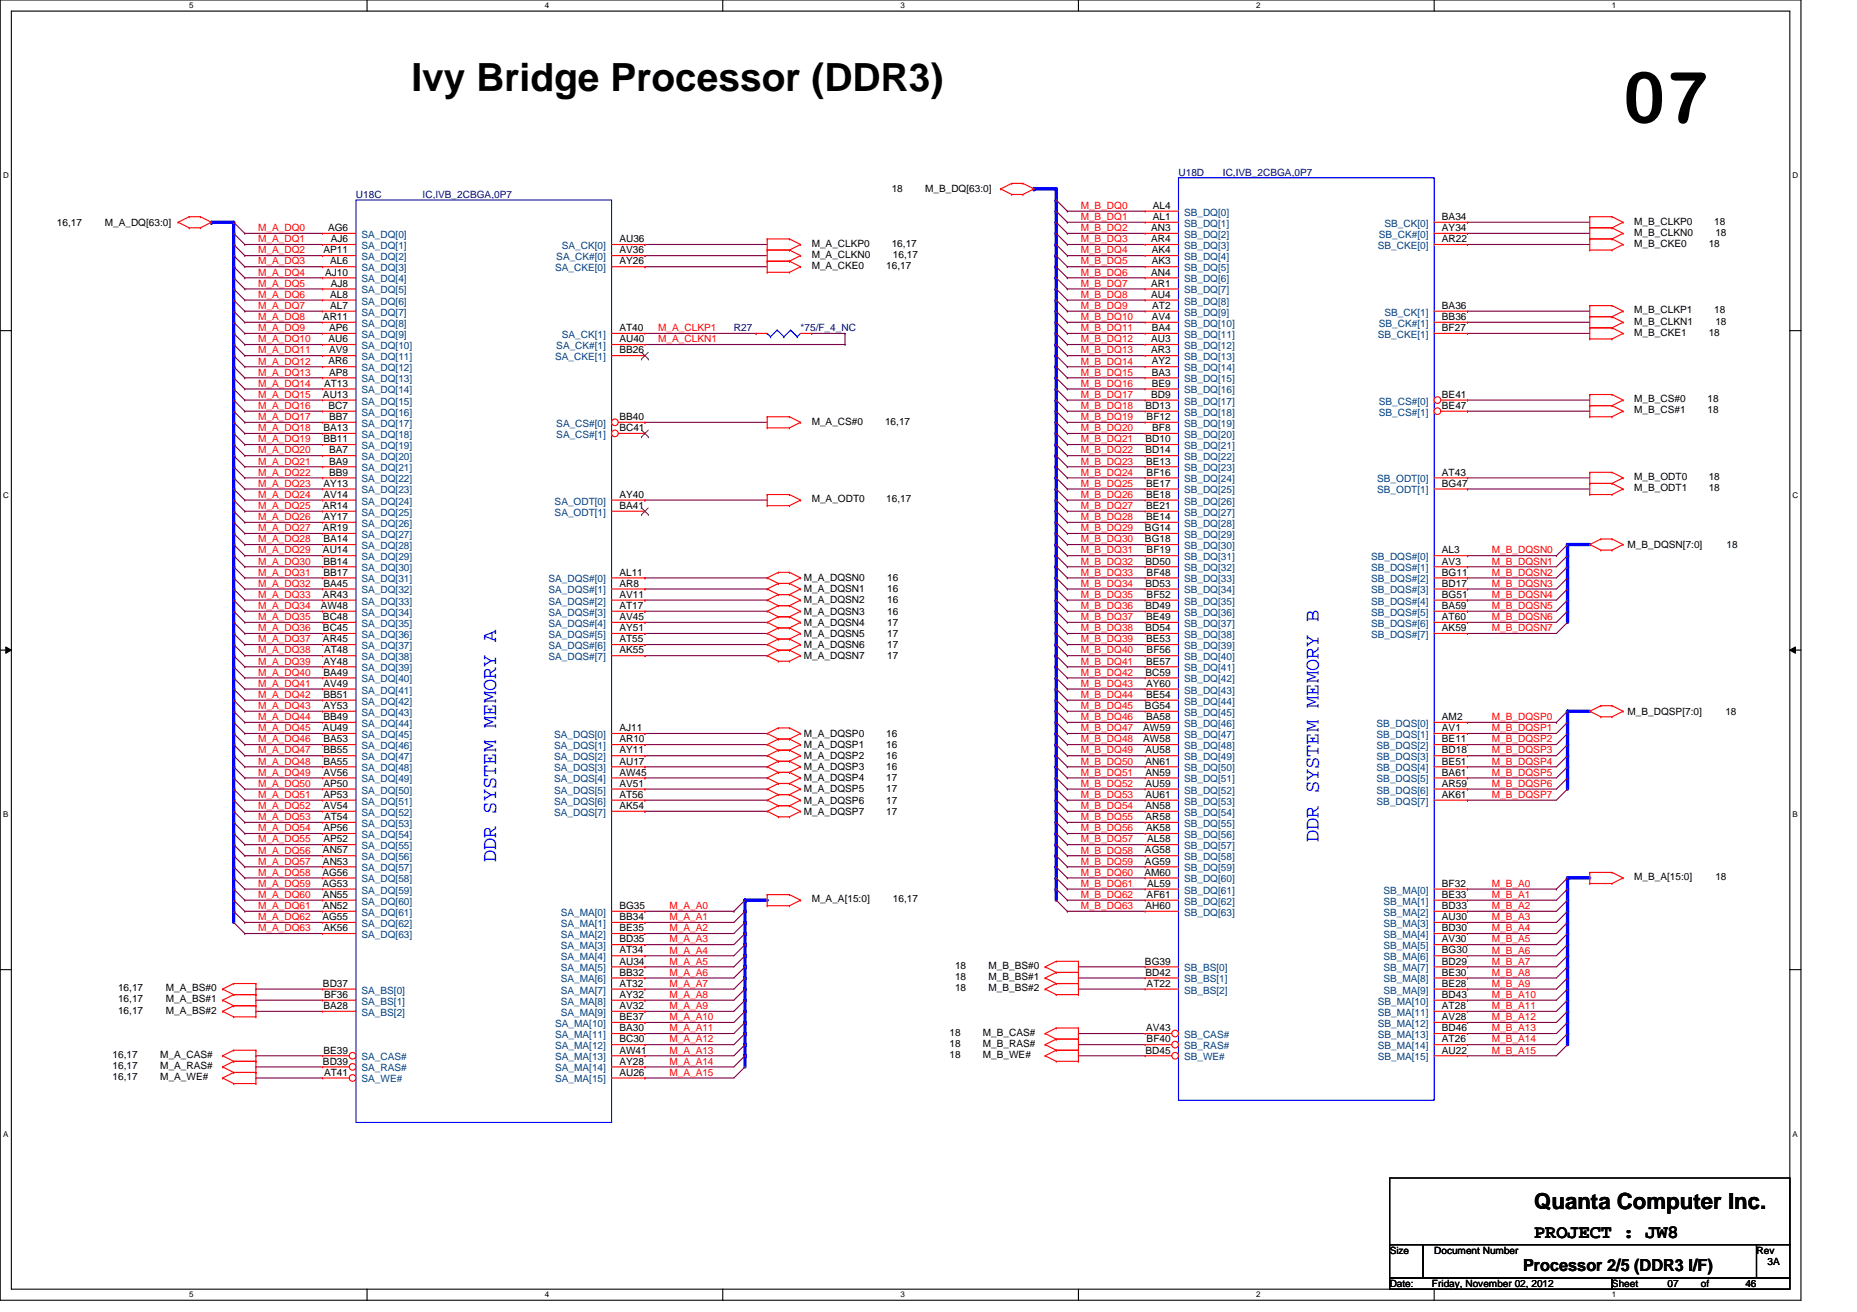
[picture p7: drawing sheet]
<svg xmlns="http://www.w3.org/2000/svg" width="297mm" height="210mm" viewBox="0 0 297 210" stroke-linecap="round" stroke-linejoin="round" font-family="sans-serif">
<defs><g id="words">
<text font-size="11.4" x="259.6" y="19.7">07</text>
<text font-size="6.2" x="65.8" y="14.5">Ivy Bridge Processor (DDR3)</text>
<text font-size="3.6" x="245.4" y="193.5">Quanta Computer Inc.</text>
<g font-size="3.4" fill="#00f">
<text x="79.4" y="138" transform="rotate(-90 79.4 138)">DDR SYSTEM MEMORY A</text>
<text x="210.9" y="134.8" transform="rotate(-90 210.9 134.8)">DDR SYSTEM MEMORY B</text>
</g>
<text font-size="3" x="245.4" y="198.1">PROJECT : JW8</text>
<text font-size="2.7" x="243.6" y="203.3">Processor 2/5 (DDR3 I/F)</text>
<g font-size="1.6" fill="#000080">
<text x="188.5" y="28.1">U18D</text>
<text x="195.6" y="28.1">IC,IVB_2CBGA,0P7</text>
<text x="56.9" y="31.7">U18C</text>
<text x="67.6" y="31.7">IC,IVB_2CBGA,0P7</text>
<text x="117.4" y="53">R27</text>
<text x="128.1" y="53">*75/F_4_NC</text>
</g>
<g font-size="1.6">
<text x="142.6" y="30.8">18</text>
<text x="148" y="30.8">M_B_DQ[63:0]</text>
<text x="184.4" y="33.4">AL4</text>
<text x="184.4" y="35.2">AL1</text>
<text x="230.6" y="35.2">BA34</text>
<text x="261.4" y="35.9">M_B_CLKP0</text>
<text x="274.2" y="35.9">18</text>
<text x="9.1" y="36.1">16,17</text>
<text x="16.8" y="36.1">M_A_DQ[63:0]</text>
<text x="51.8" y="40.5">AP11</text>
<text x="52.5" y="37">AG6</text>
<text x="52.9" y="38.8">AJ6</text>
<text x="99.1" y="38.8">AU36</text>
<text x="99.1" y="40.5">AV36</text>
<text x="129.8" y="39.5">M_A_CLKP0</text>
<text x="129.8" y="41.3">M_A_CLKN0</text>
<text x="142.6" y="39.5">16,17</text>
<text x="142.8" y="41.3">16,17</text>
<text x="184.1" y="37">AN3</text>
<text x="184.1" y="38.8">AR4</text>
<text x="184.2" y="40.5">AK4</text>
<text x="230.6" y="37">AY34</text>
<text x="230.6" y="38.8">AR22</text>
<text x="261.4" y="37.7">M_B_CLKN0</text>
<text x="261.4" y="39.5">M_B_CKE0</text>
<text x="273.3" y="39.5">18</text>
<text x="274.4" y="37.7">18</text>
<text x="52" y="44.1">AJ10</text>
<text x="52.8" y="42.3">AL6</text>
<text x="52.8" y="47.6">AL8</text>
<text x="52.9" y="45.9">AJ8</text>
<text x="99.1" y="42.3">AY26</text>
<text x="129.8" y="43">M_A_CKE0</text>
<text x="141.7" y="43">16,17</text>
<text x="184.1" y="44.1">AN4</text>
<text x="184.1" y="45.9">AR1</text>
<text x="184.1" y="47.6">AU4</text>
<text x="184.2" y="42.3">AK3</text>
<text x="51.7" y="51.2">AR11</text>
<text x="52.6" y="53">AP6</text>
<text x="52.8" y="49.4">AL7</text>
<text x="99.1" y="53">AT40</text>
<text x="184.2" y="51.2">AV4</text>
<text x="184.2" y="53">BA4</text>
<text x="184.3" y="49.4">AT2</text>
<text x="230.6" y="49.4">BA36</text>
<text x="230.6" y="51.2">BB36</text>
<text x="230.6" y="53">BF27</text>
<text x="261.4" y="51.9">M_B_CLKN1</text>
<text x="261.4" y="53.7">M_B_CKE1</text>
<text x="261.4" y="50.1">M_B_CLKP1</text>
<text x="273.3" y="53.7">18</text>
<text x="274.2" y="50.1">18</text>
<text x="274.4" y="51.9">18</text>
<text x="52.6" y="54.8">AU6</text>
<text x="52.6" y="58.3">AR6</text>
<text x="52.6" y="56.5">AV9</text>
<text x="99.1" y="54.8">AU40</text>
<text x="99.1" y="56.5">BB26</text>
<text x="184.1" y="54.8">AU3</text>
<text x="184.1" y="56.5">AR3</text>
<text x="184.2" y="58.3">AY2</text>
<text x="51.7" y="63.6">AU13</text>
<text x="51.8" y="61.9">AT13</text>
<text x="52.6" y="65.4">BC7</text>
<text x="52.6" y="60.1">AP8</text>
<text x="183.2" y="65.4">BD13</text>
<text x="184.1" y="63.6">BD9</text>
<text x="184.2" y="60.1">BA3</text>
<text x="184.2" y="61.9">BE9</text>
<text x="230.6" y="63.6">BE41</text>
<text x="230.6" y="65.4">BE47</text>
<text x="261.4" y="64.4">M_B_CS#0</text>
<text x="273.1" y="64.4">18</text>
<text x="51.8" y="69">BA13</text>
<text x="51.8" y="70.8">BB11</text>
<text x="52.6" y="67.2">BB7</text>
<text x="99.1" y="67.2">BB40</text>
<text x="99.1" y="69">BC41</text>
<text x="129.8" y="67.9">M_A_CS#0</text>
<text x="141.6" y="67.9">16,17</text>
<text x="183.2" y="70.8">BD10</text>
<text x="183.4" y="67.2">BF12</text>
<text x="184.3" y="69">BF8</text>
<text x="261.4" y="66.1">M_B_CS#1</text>
<text x="273.1" y="66.1">18</text>
<text x="51.8" y="77.9">AY13</text>
<text x="52.6" y="72.5">BA7</text>
<text x="52.6" y="74.3">BA9</text>
<text x="52.6" y="76.1">BB9</text>
<text x="183.2" y="72.5">BD14</text>
<text x="183.3" y="74.3">BE13</text>
<text x="183.3" y="77.9">BE17</text>
<text x="183.4" y="76.1">BF16</text>
<text x="230.6" y="76.1">AT43</text>
<text x="230.6" y="77.9">BG47</text>
<text x="261.4" y="76.8">M_B_ODT0</text>
<text x="273.3" y="76.8">18</text>
<text x="51.7" y="81.4">AR14</text>
<text x="51.8" y="79.6">AV14</text>
<text x="51.8" y="83.2">AY17</text>
<text x="99.1" y="79.6">AY40</text>
<text x="99.1" y="81.4">BA41</text>
<text x="129.8" y="80.4">M_A_ODT0</text>
<text x="141.7" y="80.4">16,17</text>
<text x="183.3" y="79.6">BE18</text>
<text x="183.3" y="81.4">BE21</text>
<text x="183.3" y="83.2">BE14</text>
<text x="261.4" y="78.6">M_B_ODT1</text>
<text x="273.3" y="78.6">18</text>
<text x="51.7" y="85">AR19</text>
<text x="51.7" y="88.5">AU14</text>
<text x="51.8" y="86.8">BA14</text>
<text x="183.1" y="85">BG14</text>
<text x="183.1" y="86.8">BG18</text>
<text x="183.4" y="88.5">BF19</text>
<text x="230.6" y="88.5">AL3</text>
<text x="260.3" y="87.7">M_B_DQSN[7:0]</text>
<text x="276.2" y="87.7">18</text>
<text x="51.7" y="95.7">AR43</text>
<text x="51.8" y="90.3">BB14</text>
<text x="51.8" y="92.1">BB17</text>
<text x="51.8" y="93.9">BA45</text>
<text x="99.1" y="92.1">AL11</text>
<text x="99.1" y="93.9">AR8</text>
<text x="99.1" y="95.7">AV11</text>
<text x="128.6" y="93">M_A_DQSN0</text>
<text x="128.6" y="94.8">M_A_DQSN1</text>
<text x="141.9" y="93">16</text>
<text x="141.9" y="94.8">16</text>
<text x="183.2" y="90.3">BD50</text>
<text x="183.2" y="93.9">BD53</text>
<text x="183.4" y="92.1">BF48</text>
<text x="183.4" y="95.7">BF52</text>
<text x="230.6" y="95.7">BG51</text>
<text x="230.6" y="90.3">AV3</text>
<text x="230.6" y="92.1">BG11</text>
<text x="230.6" y="93.9">BD17</text>
<text x="51.3" y="97.4">AW48</text>
<text x="51.7" y="99.2">BC48</text>
<text x="51.7" y="101">BC45</text>
<text x="99.1" y="99.2">AV45</text>
<text x="99.1" y="101">AY51</text>
<text x="99.1" y="97.4">AT17</text>
<text x="128.6" y="96.6">M_A_DQSN2</text>
<text x="128.6" y="98.3">M_A_DQSN3</text>
<text x="128.6" y="100.1">M_A_DQSN4</text>
<text x="128.6" y="101.9">M_A_DQSN5</text>
<text x="141.9" y="96.6">16</text>
<text x="141.9" y="98.3">16</text>
<text x="141.9" y="100.1">17</text>
<text x="141.9" y="101.9">17</text>
<text x="183.2" y="97.4">BD49</text>
<text x="183.2" y="101">BD54</text>
<text x="183.3" y="99.2">BE49</text>
<text x="230.6" y="97.4">BA59</text>
<text x="230.6" y="99.2">AT60</text>
<text x="230.6" y="101">AK59</text>
<text x="51.7" y="102.8">AR45</text>
<text x="51.8" y="106.3">AY48</text>
<text x="51.8" y="104.5">AT48</text>
<text x="99.1" y="102.8">AT55</text>
<text x="99.1" y="104.5">AK55</text>
<text x="128.6" y="103.7">M_A_DQSN6</text>
<text x="128.6" y="105.4">M_A_DQSN7</text>
<text x="141.9" y="103.7">17</text>
<text x="141.9" y="105.4">17</text>
<text x="183.3" y="102.8">BE53</text>
<text x="183.3" y="106.3">BE57</text>
<text x="183.4" y="104.5">BF56</text>
<text x="51.8" y="108.1">BA49</text>
<text x="51.8" y="109.9">AV49</text>
<text x="51.8" y="111.7">BB51</text>
<text x="51.8" y="113.4">AY53</text>
<text x="183.1" y="113.4">BG54</text>
<text x="183.2" y="108.1">BC59</text>
<text x="183.3" y="109.9">AY60</text>
<text x="183.3" y="111.7">BE54</text>
<text x="51.7" y="117">AU49</text>
<text x="51.8" y="115.2">BB49</text>
<text x="51.8" y="118.8">BA53</text>
<text x="99.1" y="117">AJ11</text>
<text x="99.1" y="118.8">AR10</text>
<text x="128.6" y="117.9">M_A_DQSP0</text>
<text x="128.6" y="119.7">M_A_DQSP1</text>
<text x="141.7" y="117.9">16</text>
<text x="141.7" y="119.7">16</text>
<text x="182.9" y="117">AW59</text>
<text x="182.9" y="118.8">AW58</text>
<text x="183.3" y="115.2">BA58</text>
<text x="230.6" y="115.2">AM2</text>
<text x="230.6" y="117">AV1</text>
<text x="230.6" y="118.8">BE11</text>
<text x="260.3" y="114.3">M_B_DQSP[7:0]</text>
<text x="276" y="114.3">18</text>
<text x="51.8" y="120.5">BB55</text>
<text x="51.8" y="122.3">BA55</text>
<text x="51.8" y="124.1">AV56</text>
<text x="51.8" y="125.9">AP50</text>
<text x="99.1" y="120.5">AY11</text>
<text x="99.1" y="122.3">AU17</text>
<text x="99.1" y="124.1">AW45</text>
<text x="99.1" y="125.9">AV51</text>
<text x="128.6" y="123.2">M_A_DQSP3</text>
<text x="128.6" y="121.4">M_A_DQSP2</text>
<text x="128.6" y="125">M_A_DQSP4</text>
<text x="141.7" y="123.2">16</text>
<text x="141.7" y="121.4">16</text>
<text x="141.7" y="125">17</text>
<text x="183.2" y="120.5">AU58</text>
<text x="183.2" y="122.3">AN61</text>
<text x="183.2" y="124.1">AN59</text>
<text x="183.2" y="125.9">AU59</text>
<text x="230.6" y="122.3">BE51</text>
<text x="230.6" y="124.1">BA61</text>
<text x="230.6" y="125.9">AR59</text>
<text x="230.6" y="120.5">BD18</text>
<text x="51.8" y="127.7">AP53</text>
<text x="51.8" y="129.4">AV54</text>
<text x="51.8" y="131.2">AT54</text>
<text x="99.1" y="127.7">AT56</text>
<text x="99.1" y="129.4">AK54</text>
<text x="128.6" y="126.8">M_A_DQSP5</text>
<text x="128.6" y="130.3">M_A_DQSP7</text>
<text x="128.6" y="128.6">M_A_DQSP6</text>
<text x="141.7" y="126.8">17</text>
<text x="141.7" y="130.3">17</text>
<text x="141.7" y="128.6">17</text>
<text x="183.2" y="127.7">AU61</text>
<text x="183.2" y="129.4">AN58</text>
<text x="183.2" y="131.2">AR58</text>
<text x="230.6" y="127.7">AK61</text>
<text x="51.7" y="136.5">AN57</text>
<text x="51.8" y="133">AP56</text>
<text x="51.8" y="134.8">AP52</text>
<text x="183.1" y="136.5">AG58</text>
<text x="183.3" y="133">AK58</text>
<text x="183.5" y="134.8">AL58</text>
<text x="51.6" y="140.1">AG56</text>
<text x="51.6" y="141.9">AG53</text>
<text x="51.7" y="138.3">AN53</text>
<text x="51.7" y="143.7">AN55</text>
<text x="183.1" y="140.1">AM60</text>
<text x="183.1" y="138.3">AG59</text>
<text x="183.4" y="143.7">AF61</text>
<text x="183.5" y="141.9">AL59</text>
<text x="230.6" y="141.9">BF32</text>
<text x="230.6" y="143.7">BE33</text>
<text x="261.4" y="140.8">M_B_A[15:0]</text>
<text x="274.4" y="140.8">18</text>
<text x="51.6" y="147.2">AG55</text>
<text x="51.7" y="145.4">AN52</text>
<text x="51.8" y="149">AK56</text>
<text x="99.1" y="145.4">BG35</text>
<text x="99.1" y="147.2">BB34</text>
<text x="99.1" y="149">BE35</text>
<text x="129.8" y="144.4">M_A_A[15:0]</text>
<text x="142.8" y="144.4">16,17</text>
<text x="183.2" y="145.4">AH60</text>
<text x="230.6" y="145.4">BD33</text>
<text x="230.6" y="147.2">AU30</text>
<text x="230.6" y="149">BD30</text>
<text x="99.1" y="150.8">BD35</text>
<text x="99.1" y="152.5">AT34</text>
<text x="99.1" y="154.3">AU34</text>
<text x="152.8" y="155">18</text>
<text x="158.1" y="155">M_B_BS#0</text>
<text x="183.1" y="154.3">BG39</text>
<text x="230.6" y="150.8">AV30</text>
<text x="230.6" y="152.5">BG30</text>
<text x="230.6" y="154.3">BD29</text>
<text x="18.9" y="158.6">16,17</text>
<text x="18.9" y="160.4">16,17</text>
<text x="26.5" y="158.6">M_A_BS#0</text>
<text x="26.5" y="160.4">M_A_BS#1</text>
<text x="51.7" y="157.9">BD37</text>
<text x="51.8" y="161.4">BA28</text>
<text x="51.8" y="159.7">BF36</text>
<text x="99.1" y="156.1">BB32</text>
<text x="99.1" y="157.9">AT32</text>
<text x="99.1" y="159.7">AY32</text>
<text x="99.1" y="161.4">AV32</text>
<text x="152.8" y="156.8">18</text>
<text x="152.8" y="158.6">18</text>
<text x="158.1" y="156.8">M_B_BS#1</text>
<text x="158.1" y="158.6">M_B_BS#2</text>
<text x="183.2" y="156.1">BD42</text>
<text x="183.4" y="157.9">AT22</text>
<text x="230.6" y="156.1">BE30</text>
<text x="230.6" y="157.9">BE28</text>
<text x="230.6" y="159.7">BD43</text>
<text x="230.6" y="161.4">AT28</text>
<text x="18.9" y="162.2">16,17</text>
<text x="26.5" y="162.2">M_A_BS#2</text>
<text x="99.1" y="163.2">BE37</text>
<text x="99.1" y="165">BA30</text>
<text x="99.1" y="166.8">BC30</text>
<text x="151.9" y="167.5">18</text>
<text x="151.9" y="165.7">18</text>
<text x="157.2" y="167.5">M_B_RAS#</text>
<text x="157.2" y="165.7">M_B_CAS#</text>
<text x="183.3" y="165">AV43</text>
<text x="183.4" y="166.8">BF40</text>
<text x="230.6" y="163.2">AV28</text>
<text x="230.6" y="165">BD46</text>
<text x="230.6" y="166.8">AT26</text>
<text x="18" y="172.8">16,17</text>
<text x="18" y="171">16,17</text>
<text x="18" y="169.3">16,17</text>
<text x="25.6" y="172.8">M_A_WE#</text>
<text x="25.6" y="171">M_A_RAS#</text>
<text x="25.6" y="169.3">M_A_CAS#</text>
<text x="51.7" y="170.3">BD39</text>
<text x="51.8" y="168.5">BE39</text>
<text x="51.8" y="172.1">AT41</text>
<text x="99.1" y="168.5">AW41</text>
<text x="99.1" y="170.3">AY28</text>
<text x="99.1" y="172.1">AU26</text>
<text x="151.9" y="169.3">18</text>
<text x="157.2" y="169.3">M_B_WE#</text>
<text x="183.2" y="168.5">BD45</text>
<text x="230.6" y="168.5">AU22</text>
<text x="222.3" y="200.6">Size</text>
<text x="229.4" y="200.6">Document Number</text>
<text x="281" y="200.6">Rev</text>
<text x="282.7" y="202.3">3A</text>
<text x="222.3" y="205.9">Date:</text>
<text x="229" y="205.9">Friday, November 02, 2012</text>
<text x="257.8" y="205.9">Sheet</text>
<text x="266.7" y="205.9">07</text>
<text x="272.1" y="205.9">of</text>
<text x="279.2" y="205.9">46</text>
</g>
<g font-size="1.6" fill="#f00">
<text x="172.9" y="33.4">M_B_DQ0</text>
<text x="172.9" y="35.2">M_B_DQ1</text>
<text x="41.3" y="37">M_A_DQ0</text>
<text x="41.3" y="38.8">M_A_DQ1</text>
<text x="41.3" y="40.5">M_A_DQ2</text>
<text x="172.9" y="37">M_B_DQ2</text>
<text x="172.9" y="38.8">M_B_DQ3</text>
<text x="172.9" y="40.5">M_B_DQ4</text>
<text x="41.3" y="42.3">M_A_DQ3</text>
<text x="41.3" y="44.1">M_A_DQ4</text>
<text x="41.3" y="45.9">M_A_DQ5</text>
<text x="41.3" y="47.7">M_A_DQ6</text>
<text x="172.9" y="44.1">M_B_DQ6</text>
<text x="172.9" y="45.9">M_B_DQ7</text>
<text x="172.9" y="42.3">M_B_DQ5</text>
<text x="172.9" y="47.7">M_B_DQ8</text>
<text x="41.3" y="49.4">M_A_DQ7</text>
<text x="41.3" y="51.2">M_A_DQ8</text>
<text x="41.3" y="53">M_A_DQ9</text>
<text x="105.3" y="53">M_A_CLKP1</text>
<text x="172.9" y="51.2">M_B_DQ10</text>
<text x="172.9" y="53">M_B_DQ11</text>
<text x="172.9" y="49.4">M_B_DQ9</text>
<text x="41.3" y="54.8">M_A_DQ10</text>
<text x="41.3" y="56.5">M_A_DQ11</text>
<text x="41.3" y="58.3">M_A_DQ12</text>
<text x="105.3" y="54.8">M_A_CLKN1</text>
<text x="172.9" y="56.5">M_B_DQ13</text>
<text x="172.9" y="54.8">M_B_DQ12</text>
<text x="172.9" y="58.3">M_B_DQ14</text>
<text x="41.3" y="60.1">M_A_DQ13</text>
<text x="41.3" y="61.9">M_A_DQ14</text>
<text x="41.3" y="63.7">M_A_DQ15</text>
<text x="41.3" y="65.4">M_A_DQ16</text>
<text x="172.9" y="60.1">M_B_DQ15</text>
<text x="172.9" y="65.4">M_B_DQ18</text>
<text x="172.9" y="61.9">M_B_DQ16</text>
<text x="172.9" y="63.7">M_B_DQ17</text>
<text x="41.3" y="69">M_A_DQ18</text>
<text x="41.3" y="70.8">M_A_DQ19</text>
<text x="41.3" y="67.2">M_A_DQ17</text>
<text x="172.9" y="67.2">M_B_DQ19</text>
<text x="172.9" y="70.8">M_B_DQ21</text>
<text x="172.9" y="69">M_B_DQ20</text>
<text x="41.3" y="74.3">M_A_DQ21</text>
<text x="41.3" y="72.5">M_A_DQ20</text>
<text x="41.3" y="76.1">M_A_DQ22</text>
<text x="41.3" y="77.9">M_A_DQ23</text>
<text x="172.9" y="74.3">M_B_DQ23</text>
<text x="172.9" y="72.5">M_B_DQ22</text>
<text x="172.9" y="77.9">M_B_DQ25</text>
<text x="172.9" y="76.1">M_B_DQ24</text>
<text x="41.3" y="79.7">M_A_DQ24</text>
<text x="41.3" y="83.2">M_A_DQ26</text>
<text x="41.3" y="81.4">M_A_DQ25</text>
<text x="172.9" y="83.2">M_B_DQ28</text>
<text x="172.9" y="81.4">M_B_DQ27</text>
<text x="172.9" y="79.7">M_B_DQ26</text>
<text x="41.3" y="86.8">M_A_DQ28</text>
<text x="41.3" y="88.5">M_A_DQ29</text>
<text x="41.3" y="85">M_A_DQ27</text>
<text x="172.9" y="86.8">M_B_DQ30</text>
<text x="172.9" y="88.5">M_B_DQ31</text>
<text x="172.9" y="85">M_B_DQ29</text>
<text x="238.6" y="88.5">M_B_DQSN0</text>
<text x="41.3" y="92.1">M_A_DQ31</text>
<text x="41.3" y="90.3">M_A_DQ30</text>
<text x="41.3" y="93.9">M_A_DQ32</text>
<text x="41.3" y="95.7">M_A_DQ33</text>
<text x="172.9" y="93.9">M_B_DQ34</text>
<text x="172.9" y="95.7">M_B_DQ35</text>
<text x="172.9" y="90.3">M_B_DQ32</text>
<text x="172.9" y="92.1">M_B_DQ33</text>
<text x="238.6" y="90.3">M_B_DQSN1</text>
<text x="238.6" y="93.9">M_B_DQSN3</text>
<text x="238.6" y="92.1">M_B_DQSN2</text>
<text x="238.6" y="95.7">M_B_DQSN4</text>
<text x="41.3" y="97.4">M_A_DQ34</text>
<text x="41.3" y="99.2">M_A_DQ35</text>
<text x="41.3" y="101">M_A_DQ36</text>
<text x="172.9" y="99.2">M_B_DQ37</text>
<text x="172.9" y="97.4">M_B_DQ36</text>
<text x="172.9" y="101">M_B_DQ38</text>
<text x="238.6" y="97.4">M_B_DQSN5</text>
<text x="238.6" y="99.2">M_B_DQSN6</text>
<text x="238.6" y="101">M_B_DQSN7</text>
<text x="41.3" y="102.8">M_A_DQ37</text>
<text x="41.3" y="104.5">M_A_DQ38</text>
<text x="41.3" y="106.3">M_A_DQ39</text>
<text x="172.9" y="102.8">M_B_DQ39</text>
<text x="172.9" y="106.3">M_B_DQ41</text>
<text x="172.9" y="104.5">M_B_DQ40</text>
<text x="41.3" y="108.1">M_A_DQ40</text>
<text x="41.3" y="113.4">M_A_DQ43</text>
<text x="41.3" y="111.7">M_A_DQ42</text>
<text x="41.3" y="109.9">M_A_DQ41</text>
<text x="172.9" y="111.7">M_B_DQ44</text>
<text x="172.9" y="113.4">M_B_DQ45</text>
<text x="172.9" y="109.9">M_B_DQ43</text>
<text x="172.9" y="108.1">M_B_DQ42</text>
<text x="41.3" y="118.8">M_A_DQ46</text>
<text x="41.3" y="115.2">M_A_DQ44</text>
<text x="41.3" y="117">M_A_DQ45</text>
<text x="172.9" y="115.2">M_B_DQ46</text>
<text x="172.9" y="117">M_B_DQ47</text>
<text x="172.9" y="118.8">M_B_DQ48</text>
<text x="238.6" y="117">M_B_DQSP1</text>
<text x="238.6" y="115.2">M_B_DQSP0</text>
<text x="238.6" y="118.8">M_B_DQSP2</text>
<text x="41.3" y="120.5">M_A_DQ47</text>
<text x="41.3" y="125.9">M_A_DQ50</text>
<text x="41.3" y="124.1">M_A_DQ49</text>
<text x="41.3" y="122.3">M_A_DQ48</text>
<text x="172.9" y="124.1">M_B_DQ51</text>
<text x="172.9" y="122.3">M_B_DQ50</text>
<text x="172.9" y="125.9">M_B_DQ52</text>
<text x="172.9" y="120.5">M_B_DQ49</text>
<text x="238.6" y="120.5">M_B_DQSP3</text>
<text x="238.6" y="124.1">M_B_DQSP5</text>
<text x="238.6" y="125.9">M_B_DQSP6</text>
<text x="238.6" y="122.3">M_B_DQSP4</text>
<text x="41.3" y="129.4">M_A_DQ52</text>
<text x="41.3" y="131.2">M_A_DQ53</text>
<text x="41.3" y="127.7">M_A_DQ51</text>
<text x="172.9" y="127.7">M_B_DQ53</text>
<text x="172.9" y="129.4">M_B_DQ54</text>
<text x="172.9" y="131.2">M_B_DQ55</text>
<text x="238.6" y="127.7">M_B_DQSP7</text>
<text x="41.3" y="133">M_A_DQ54</text>
<text x="41.3" y="136.6">M_A_DQ56</text>
<text x="41.3" y="134.8">M_A_DQ55</text>
<text x="172.9" y="133">M_B_DQ56</text>
<text x="172.9" y="134.8">M_B_DQ57</text>
<text x="172.9" y="136.6">M_B_DQ58</text>
<text x="41.3" y="140.1">M_A_DQ58</text>
<text x="41.3" y="141.9">M_A_DQ59</text>
<text x="41.3" y="143.7">M_A_DQ60</text>
<text x="41.3" y="138.3">M_A_DQ57</text>
<text x="172.9" y="143.7">M_B_DQ62</text>
<text x="172.9" y="138.3">M_B_DQ59</text>
<text x="172.9" y="141.9">M_B_DQ61</text>
<text x="172.9" y="140.1">M_B_DQ60</text>
<text x="238.6" y="143.7">M_B_A1</text>
<text x="238.6" y="141.9">M_B_A0</text>
<text x="41.3" y="145.4">M_A_DQ61</text>
<text x="41.3" y="147.2">M_A_DQ62</text>
<text x="41.3" y="149">M_A_DQ63</text>
<text x="107.1" y="145.4">M_A_A0</text>
<text x="107.1" y="147.2">M_A_A1</text>
<text x="107.1" y="149">M_A_A2</text>
<text x="172.9" y="145.4">M_B_DQ63</text>
<text x="238.6" y="145.4">M_B_A2</text>
<text x="238.6" y="147.2">M_B_A3</text>
<text x="238.6" y="149">M_B_A4</text>
<text x="107.1" y="150.8">M_A_A3</text>
<text x="107.1" y="154.3">M_A_A5</text>
<text x="107.1" y="152.6">M_A_A4</text>
<text x="238.6" y="150.8">M_B_A5</text>
<text x="238.6" y="152.6">M_B_A6</text>
<text x="238.6" y="154.3">M_B_A7</text>
<text x="107.1" y="156.1">M_A_A6</text>
<text x="107.1" y="157.9">M_A_A7</text>
<text x="107.1" y="161.4">M_A_A9</text>
<text x="107.1" y="159.7">M_A_A8</text>
<text x="238.6" y="157.9">M_B_A9</text>
<text x="238.6" y="159.7">M_B_A10</text>
<text x="238.6" y="161.4">M_B_A11</text>
<text x="238.6" y="156.1">M_B_A8</text>
<text x="107.1" y="163.2">M_A_A10</text>
<text x="107.1" y="165">M_A_A11</text>
<text x="107.1" y="166.8">M_A_A12</text>
<text x="238.6" y="163.2">M_B_A12</text>
<text x="238.6" y="166.8">M_B_A14</text>
<text x="238.6" y="165">M_B_A13</text>
<text x="107.1" y="172.1">M_A_A15</text>
<text x="107.1" y="170.3">M_A_A14</text>
<text x="107.1" y="168.6">M_A_A13</text>
<text x="238.6" y="168.6">M_B_A15</text>
</g>
<g font-size="1.6" fill="#004080">
<text x="189.4" y="34.5">SB_DQ[0]</text>
<text x="57.8" y="38.1">SA_DQ[0]</text>
<text x="57.8" y="39.8">SA_DQ[1]</text>
<text x="57.8" y="41.6">SA_DQ[2]</text>
<text x="89" y="41.6">SA_CK#[0]</text>
<text x="89.9" y="39.8">SA_CK[0]</text>
<text x="189.4" y="36.3">SB_DQ[1]</text>
<text x="189.4" y="38.1">SB_DQ[2]</text>
<text x="189.4" y="39.8">SB_DQ[3]</text>
<text x="189.4" y="41.6">SB_DQ[4]</text>
<text x="220.4" y="39.8">SB_CKE[0]</text>
<text x="220.6" y="38.1">SB_CK#[0]</text>
<text x="221.5" y="36.3">SB_CK[0]</text>
<text x="57.8" y="43.4">SA_DQ[3]</text>
<text x="57.8" y="45.2">SA_DQ[4]</text>
<text x="57.8" y="46.9">SA_DQ[5]</text>
<text x="88.8" y="43.4">SA_CKE[0]</text>
<text x="189.4" y="43.4">SB_DQ[5]</text>
<text x="189.4" y="45.2">SB_DQ[6]</text>
<text x="189.4" y="46.9">SB_DQ[7]</text>
<text x="57.8" y="48.7">SA_DQ[6]</text>
<text x="57.8" y="50.5">SA_DQ[7]</text>
<text x="57.8" y="52.3">SA_DQ[8]</text>
<text x="189.4" y="48.7">SB_DQ[8]</text>
<text x="189.4" y="50.5">SB_DQ[9]</text>
<text x="189.4" y="52.3">SB_DQ[10]</text>
<text x="220.6" y="52.3">SB_CK#[1]</text>
<text x="221.5" y="50.5">SB_CK[1]</text>
<text x="57.8" y="54.1">SA_DQ[9]</text>
<text x="57.8" y="55.8">SA_DQ[10]</text>
<text x="57.8" y="57.6">SA_DQ[11]</text>
<text x="57.8" y="59.4">SA_DQ[12]</text>
<text x="88.8" y="57.6">SA_CKE[1]</text>
<text x="89" y="55.8">SA_CK#[1]</text>
<text x="89.9" y="54.1">SA_CK[1]</text>
<text x="189.4" y="54.1">SB_DQ[11]</text>
<text x="189.4" y="55.8">SB_DQ[12]</text>
<text x="189.4" y="57.6">SB_DQ[13]</text>
<text x="189.4" y="59.4">SB_DQ[14]</text>
<text x="220.4" y="54.1">SB_CKE[1]</text>
<text x="57.8" y="61.2">SA_DQ[13]</text>
<text x="57.8" y="62.9">SA_DQ[14]</text>
<text x="57.8" y="64.7">SA_DQ[15]</text>
<text x="189.4" y="61.2">SB_DQ[15]</text>
<text x="189.4" y="62.9">SB_DQ[16]</text>
<text x="189.4" y="64.7">SB_DQ[17]</text>
<text x="220.6" y="64.7">SB_CS#[0]</text>
<text x="57.8" y="66.5">SA_DQ[16]</text>
<text x="57.8" y="68.3">SA_DQ[17]</text>
<text x="57.8" y="70.1">SA_DQ[18]</text>
<text x="57.8" y="71.8">SA_DQ[19]</text>
<text x="89" y="68.3">SA_CS#[0]</text>
<text x="89" y="70.1">SA_CS#[1]</text>
<text x="189.4" y="66.5">SB_DQ[18]</text>
<text x="189.4" y="68.3">SB_DQ[19]</text>
<text x="189.4" y="70.1">SB_DQ[20]</text>
<text x="189.4" y="71.8">SB_DQ[21]</text>
<text x="220.6" y="66.5">SB_CS#[1]</text>
<text x="57.8" y="73.6">SA_DQ[20]</text>
<text x="57.8" y="75.4">SA_DQ[21]</text>
<text x="57.8" y="77.2">SA_DQ[22]</text>
<text x="189.4" y="73.6">SB_DQ[22]</text>
<text x="189.4" y="75.4">SB_DQ[23]</text>
<text x="189.4" y="77.2">SB_DQ[24]</text>
<text x="220.3" y="77.2">SB_ODT[0]</text>
<text x="57.8" y="78.9">SA_DQ[23]</text>
<text x="57.8" y="80.7">SA_DQ[24]</text>
<text x="57.8" y="82.5">SA_DQ[25]</text>
<text x="88.7" y="80.7">SA_ODT[0]</text>
<text x="88.7" y="82.5">SA_ODT[1]</text>
<text x="189.4" y="78.9">SB_DQ[25]</text>
<text x="189.4" y="80.7">SB_DQ[26]</text>
<text x="189.4" y="82.5">SB_DQ[27]</text>
<text x="220.3" y="78.9">SB_ODT[1]</text>
<text x="57.8" y="84.3">SA_DQ[26]</text>
<text x="57.8" y="86.1">SA_DQ[27]</text>
<text x="57.8" y="87.8">SA_DQ[28]</text>
<text x="57.8" y="89.6">SA_DQ[29]</text>
<text x="189.4" y="84.3">SB_DQ[28]</text>
<text x="189.4" y="86.1">SB_DQ[29]</text>
<text x="189.4" y="87.8">SB_DQ[30]</text>
<text x="189.4" y="89.6">SB_DQ[31]</text>
<text x="219.3" y="89.6">SB_DQS#[0]</text>
<text x="57.8" y="91.4">SA_DQ[30]</text>
<text x="57.8" y="93.2">SA_DQ[31]</text>
<text x="57.8" y="95">SA_DQ[32]</text>
<text x="87.7" y="93.2">SA_DQS#[0]</text>
<text x="87.7" y="95">SA_DQS#[1]</text>
<text x="189.4" y="91.4">SB_DQ[32]</text>
<text x="189.4" y="93.2">SB_DQ[33]</text>
<text x="189.4" y="95">SB_DQ[34]</text>
<text x="219.3" y="91.4">SB_DQS#[1]</text>
<text x="219.3" y="93.2">SB_DQS#[2]</text>
<text x="219.3" y="95">SB_DQS#[3]</text>
<text x="57.8" y="96.7">SA_DQ[33]</text>
<text x="57.8" y="98.5">SA_DQ[34]</text>
<text x="57.8" y="100.3">SA_DQ[35]</text>
<text x="87.7" y="96.7">SA_DQS#[2]</text>
<text x="87.7" y="100.3">SA_DQS#[4]</text>
<text x="87.7" y="98.5">SA_DQS#[3]</text>
<text x="189.4" y="96.7">SB_DQ[35]</text>
<text x="189.4" y="98.5">SB_DQ[36]</text>
<text x="189.4" y="100.3">SB_DQ[37]</text>
<text x="219.3" y="96.7">SB_DQS#[4]</text>
<text x="219.3" y="98.5">SB_DQS#[5]</text>
<text x="219.3" y="100.3">SB_DQS#[6]</text>
<text x="57.8" y="102.1">SA_DQ[36]</text>
<text x="57.8" y="103.8">SA_DQ[37]</text>
<text x="57.8" y="105.6">SA_DQ[38]</text>
<text x="57.8" y="107.4">SA_DQ[39]</text>
<text x="87.7" y="102.1">SA_DQS#[5]</text>
<text x="87.7" y="103.8">SA_DQS#[6]</text>
<text x="87.7" y="105.6">SA_DQS#[7]</text>
<text x="189.4" y="102.1">SB_DQ[38]</text>
<text x="189.4" y="103.8">SB_DQ[39]</text>
<text x="189.4" y="105.6">SB_DQ[40]</text>
<text x="189.4" y="107.4">SB_DQ[41]</text>
<text x="219.3" y="102.1">SB_DQS#[7]</text>
<text x="57.8" y="109.2">SA_DQ[40]</text>
<text x="57.8" y="111">SA_DQ[41]</text>
<text x="57.8" y="112.7">SA_DQ[42]</text>
<text x="189.4" y="109.2">SB_DQ[42]</text>
<text x="189.4" y="111">SB_DQ[43]</text>
<text x="189.4" y="112.7">SB_DQ[44]</text>
<text x="57.8" y="114.5">SA_DQ[43]</text>
<text x="57.8" y="116.3">SA_DQ[44]</text>
<text x="57.8" y="118.1">SA_DQ[45]</text>
<text x="57.8" y="119.8">SA_DQ[46]</text>
<text x="88.6" y="118.1">SA_DQS[0]</text>
<text x="88.6" y="119.8">SA_DQS[1]</text>
<text x="189.4" y="114.5">SB_DQ[45]</text>
<text x="189.4" y="116.3">SB_DQ[46]</text>
<text x="189.4" y="118.1">SB_DQ[47]</text>
<text x="189.4" y="119.8">SB_DQ[48]</text>
<text x="220.2" y="116.3">SB_DQS[0]</text>
<text x="220.2" y="118.1">SB_DQS[1]</text>
<text x="220.2" y="119.8">SB_DQS[2]</text>
<text x="57.8" y="121.6">SA_DQ[47]</text>
<text x="57.8" y="123.4">SA_DQ[48]</text>
<text x="57.8" y="125.2">SA_DQ[49]</text>
<text x="88.6" y="121.6">SA_DQS[2]</text>
<text x="88.6" y="123.4">SA_DQS[3]</text>
<text x="88.6" y="125.2">SA_DQS[4]</text>
<text x="189.4" y="121.6">SB_DQ[49]</text>
<text x="189.4" y="123.4">SB_DQ[50]</text>
<text x="189.4" y="125.2">SB_DQ[51]</text>
<text x="220.2" y="123.4">SB_DQS[4]</text>
<text x="220.2" y="125.2">SB_DQS[5]</text>
<text x="220.2" y="121.6">SB_DQS[3]</text>
<text x="57.8" y="127">SA_DQ[50]</text>
<text x="57.8" y="128.7">SA_DQ[51]</text>
<text x="57.8" y="130.5">SA_DQ[52]</text>
<text x="88.6" y="127">SA_DQS[5]</text>
<text x="88.6" y="128.7">SA_DQS[6]</text>
<text x="88.6" y="130.5">SA_DQS[7]</text>
<text x="189.4" y="127">SB_DQ[52]</text>
<text x="189.4" y="128.7">SB_DQ[53]</text>
<text x="189.4" y="130.5">SB_DQ[54]</text>
<text x="220.2" y="127">SB_DQS[6]</text>
<text x="220.2" y="128.7">SB_DQS[7]</text>
<text x="57.8" y="132.3">SA_DQ[53]</text>
<text x="57.8" y="134.1">SA_DQ[54]</text>
<text x="57.8" y="135.8">SA_DQ[55]</text>
<text x="57.8" y="137.6">SA_DQ[56]</text>
<text x="189.4" y="132.3">SB_DQ[55]</text>
<text x="189.4" y="134.1">SB_DQ[56]</text>
<text x="189.4" y="135.8">SB_DQ[57]</text>
<text x="189.4" y="137.6">SB_DQ[58]</text>
<text x="57.8" y="139.4">SA_DQ[57]</text>
<text x="57.8" y="141.2">SA_DQ[58]</text>
<text x="57.8" y="143">SA_DQ[59]</text>
<text x="189.4" y="139.4">SB_DQ[59]</text>
<text x="189.4" y="141.2">SB_DQ[60]</text>
<text x="189.4" y="143">SB_DQ[61]</text>
<text x="221.3" y="143">SB_MA[0]</text>
<text x="57.8" y="144.7">SA_DQ[60]</text>
<text x="57.8" y="146.5">SA_DQ[61]</text>
<text x="57.8" y="148.3">SA_DQ[62]</text>
<text x="89.7" y="146.5">SA_MA[0]</text>
<text x="89.7" y="148.3">SA_MA[1]</text>
<text x="189.4" y="144.7">SB_DQ[62]</text>
<text x="189.4" y="146.5">SB_DQ[63]</text>
<text x="221.3" y="144.7">SB_MA[1]</text>
<text x="221.3" y="146.5">SB_MA[2]</text>
<text x="221.3" y="148.3">SB_MA[3]</text>
<text x="57.8" y="150.1">SA_DQ[63]</text>
<text x="89.7" y="150.1">SA_MA[2]</text>
<text x="89.7" y="151.8">SA_MA[3]</text>
<text x="89.7" y="153.6">SA_MA[4]</text>
<text x="89.7" y="155.4">SA_MA[5]</text>
<text x="189.4" y="155.4">SB_BS[0]</text>
<text x="221.3" y="150.1">SB_MA[4]</text>
<text x="221.3" y="151.8">SB_MA[5]</text>
<text x="221.3" y="153.6">SB_MA[6]</text>
<text x="221.3" y="155.4">SB_MA[7]</text>
<text x="57.8" y="159">SA_BS[0]</text>
<text x="57.8" y="160.7">SA_BS[1]</text>
<text x="89.7" y="157.2">SA_MA[6]</text>
<text x="89.7" y="159">SA_MA[7]</text>
<text x="89.7" y="160.7">SA_MA[8]</text>
<text x="189.4" y="157.2">SB_BS[1]</text>
<text x="189.4" y="159">SB_BS[2]</text>
<text x="220.4" y="160.7">SB_MA[10]</text>
<text x="221.3" y="157.2">SB_MA[8]</text>
<text x="221.3" y="159">SB_MA[9]</text>
<text x="57.8" y="162.5">SA_BS[2]</text>
<text x="88.8" y="164.3">SA_MA[10]</text>
<text x="88.8" y="166.1">SA_MA[11]</text>
<text x="88.8" y="167.8">SA_MA[12]</text>
<text x="89.7" y="162.5">SA_MA[9]</text>
<text x="189.4" y="166.1">SB_CAS#</text>
<text x="189.4" y="167.8">SB_RAS#</text>
<text x="220.4" y="162.5">SB_MA[11]</text>
<text x="220.4" y="164.3">SB_MA[12]</text>
<text x="220.4" y="166.1">SB_MA[13]</text>
<text x="220.4" y="167.8">SB_MA[14]</text>
<text x="57.8" y="169.6">SA_CAS#</text>
<text x="57.8" y="171.4">SA_RAS#</text>
<text x="57.8" y="173.2">SA_WE#</text>
<text x="88.8" y="169.6">SA_MA[13]</text>
<text x="88.8" y="171.4">SA_MA[14]</text>
<text x="88.8" y="173.2">SA_MA[15]</text>
<text x="189.4" y="169.6">SB_WE#</text>
<text x="220.4" y="169.6">SB_MA[15]</text>
</g>
<g font-size="1.3">
<text x="30.3" y="1.3">5</text>
<text x="87.2" y="1.3">4</text>
<text x="144.1" y="1.3">3</text>
<text x="201" y="1.3">2</text>
<text x="257.8" y="1.3">1</text>
<text x=".5" y="28.5">D</text>
<text x="286.7" y="28.5">D</text>
<text x=".5" y="79.6">C</text>
<text x="286.7" y="79.6">C</text>
<text x=".5" y="130.7">B</text>
<text x="286.7" y="130.7">B</text>
<text x=".5" y="181.8">A</text>
<text x="286.7" y="181.8">A</text>
<text x="30.3" y="207.6">5</text>
<text x="87.2" y="207.6">4</text>
<text x="144.1" y="207.6">3</text>
<text x="201" y="207.6">2</text>
<text x="257.8" y="207.6">1</text>
</g>
</g></defs>
<path d="M0 0h288.1v208h-288.1zM1.8 1.8h284.5v204.4h-284.5z" fill="none" stroke="#000" stroke-width=".18"/>
<g fill="#fff">
<path d="M30.3 .2h.7v1.4h-.7z"/>
<path d="M30.3 206.4h.7v1.4h-.7z"/>
</g>
<path d="M58.7 0v1.8M58.7 206.2v1.8" fill="none" stroke="#000" stroke-width=".18"/>
<g fill="#fff">
<path d="M87.2 .2h.7v1.4h-.7z"/>
<path d="M87.2 206.4h.7v1.4h-.7z"/>
</g>
<path d="M115.6 0v1.8M115.6 206.2v1.8" fill="none" stroke="#000" stroke-width=".18"/>
<g fill="#fff">
<path d="M144.1 .2h.7v1.4h-.7z"/>
<path d="M144.1 206.4h.7v1.4h-.7z"/>
</g>
<path d="M172.5 0v1.8M172.5 206.2v1.8" fill="none" stroke="#000" stroke-width=".18"/>
<g fill="#fff">
<path d="M201 .2h.7v1.4h-.7z"/>
<path d="M201 206.4h.7v1.4h-.7z"/>
</g>
<path d="M229.4 0v1.8M229.4 206.2v1.8" fill="none" stroke="#000" stroke-width=".18"/>
<g fill="#fff">
<path d="M257.8 .2h.8v1.4h-.8z"/>
<path d="M257.8 206.4h.8v1.4h-.8z"/>
<path d="M.5 27.3h.9v1.5h-.9z"/>
<path d="M286.7 27.3h1v1.5h-1z"/>
<path d="M.5 78.5h.9v1.4h-.9z"/>
<path d="M286.7 78.5h1v1.4h-1z"/>
</g>
<path d="M0 52.9h1.8M286.3 52.9h1.8" fill="none" stroke="#000" stroke-width=".18"/>
<g fill="#fff">
<path d="M.5 129.6h.8v1.4h-.8z"/>
<path d="M286.7 129.6h.9v1.4h-.9z"/>
</g>
<path d="M0 104h1.8M286.3 104h1.8" fill="none" stroke="#000" stroke-width=".18"/>
<path d="M.9 103.5l.9 .5-.9 .5zM286.3 104l.9-.5v1z" fill="#000"/>
<path d="M.9 103.5l.9 .5-.9 .5zM286.3 104l.9-.5v1z" fill="none" stroke="#000" stroke-width=".16"/>
<g fill="#fff">
<path d="M.5 180.7h.8v1.4h-.8z"/>
<path d="M286.7 180.7h.9v1.4h-.9z"/>
</g>
<path d="M0 155.1h1.8M286.3 155.1h1.8" fill="none" stroke="#000" stroke-width=".18"/>
<path d="M103.2 101.3h.1M103.2 104.9h.1M103.2 101.3h19.5M103.2 104.9h19.5M103.2 128h.1M103.2 128h19.5" fill="none" stroke="#800040" stroke-width=".18"/>
<path d="M250.7 87.1v1.8" fill="none" stroke="#00f" stroke-width=".53"/>
<circle cx="250.7" cy="87.1" r=".27" fill="#00f"/>
<path d="M250.7 113.8v1.8" fill="none" stroke="#00f" stroke-width=".53"/>
<circle cx="250.7" cy="113.8" r=".27" fill="#00f"/>
<path d="M250.7 140.5v1.7" fill="none" stroke="#00f" stroke-width=".53"/>
<circle cx="250.7" cy="140.5" r=".27" fill="#00f"/>
<g fill="none" stroke="#800040" stroke-width=".18">
<path d="M103.2 53.3h17.7M120.9 53.3h.1M103.2 94.2h.1M103.2 94.2h19.5M234.7 90.7h.1M234.7 88.9h.1M234.7 94.2h.1M234.7 92.5h.1M234.7 94.2h14.3M234.7 90.7h14.3M234.7 88.9h14.3M234.7 92.5h14.3"/>
<path d="M103.2 119.1h.1M103.2 103.1h.1M103.2 119.1h19.5M103.2 103.1h19.5M103.2 122.7h.1M103.2 126.2h.1M103.2 122.7h19.5M103.2 126.2h19.5"/>
</g>
<path d="M250.7 87.1h3.6" fill="none" stroke="#00f" stroke-width=".53"/>
<circle cx="250.7" cy="87.1" r=".27" fill="#00f"/>
<g fill="none" stroke="#800040" stroke-width=".18">
<path d="M170.7 37.3h.1M170.7 39.1h.1M170.7 33.8h.1M170.7 35.6h.1M170.7 37.3h12.5M170.7 39.1h12.5M170.7 33.8h12.5M170.7 35.6h12.5M170.7 44.4h.1M170.7 46.2h.1M170.7 40.9h.1M170.7 42.7h.1"/>
<path d="M170.7 51.6h.1M170.7 53.3h.1M170.7 56.9h.1M170.7 55.1h.1M170.7 58.7h.1M170.7 48h.1M170.7 49.8h.1M170.7 44.4h12.5M170.7 46.2h12.5M170.7 40.9h12.5M170.7 42.7h12.5M170.7 51.6h12.5"/>
<path d="M170.7 53.3h12.5M170.7 56.9h12.5M170.7 55.1h12.5M170.7 58.7h12.5M170.7 48h12.5M170.7 49.8h12.5M170.7 60.5h.1M170.7 60.5h12.5M170.7 94.2h.1M170.7 96h.1M170.7 99.6h.1M170.7 97.8h.1"/>
<path d="M170.7 90.7h.1M170.7 92.5h.1M170.7 97.8h12.5M170.7 99.6h12.5M170.7 96h12.5M170.7 94.2h12.5M170.7 90.7h12.5M170.7 92.5h12.5M234.7 97.8h.1M234.7 99.6h.1M234.7 96h.1M234.7 97.8h14.3"/>
<path d="M234.7 99.6h14.3M234.7 96h14.3M170.7 103.1h.1M170.7 101.3h.1M170.7 106.7h.1M170.7 104.9h.1M170.7 115.6h.1M170.7 117.3h.1M170.7 112h.1M170.7 113.8h.1M170.7 110.2h.1M170.7 108.5h.1"/>
<path d="M170.7 119.1h.1M170.7 101.3h12.5M170.7 103.1h12.5M170.7 106.7h12.5M170.7 104.9h12.5M170.7 115.6h12.5M170.7 117.3h12.5M170.7 112h12.5M170.7 113.8h12.5M170.7 110.2h12.5M170.7 108.5h12.5M170.7 119.1h12.5"/>
<path d="M234.7 101.3h.1M234.7 101.3h14.3M103.2 124.5h.1M103.2 124.5h19.5M170.7 128h.1M170.7 124.5h.1M170.7 122.7h.1M170.7 133.3h.1M170.7 135.1h.1M170.7 129.8h.1M170.7 131.6h.1M170.7 126.2h.1"/>
<path d="M170.7 120.9h.1M170.7 136.9h.1M170.7 138.7h.1M170.7 124.5h12.5M170.7 128h12.5M170.7 122.7h12.5M170.7 133.3h12.5M170.7 135.1h12.5M170.7 129.8h12.5M170.7 131.6h12.5M170.7 126.2h12.5M170.7 120.9h12.5"/>
<path d="M170.7 136.9h12.5M170.7 138.7h12.5M170.7 145.8h.1M170.7 144h.1M170.7 142.2h.1M170.7 140.5h.1M170.7 145.8h12.5M170.7 144h12.5M170.7 142.2h12.5M170.7 140.5h12.5M103.2 172.5h.1M103.2 172.5h14.2"/>
</g>
<path d="M165.4 30.2h3.5" fill="none" stroke="#00f" stroke-width=".53"/>
<circle cx="165.4" cy="30.2" r=".27" fill="#00f"/>
<g fill="none" stroke="#800040" stroke-width=".18">
<path d="M170.7 65.8h.1M170.7 67.6h.1M170.7 71.1h.1M170.7 69.3h.1M170.7 74.7h.1M170.7 72.9h.1M170.7 62.2h.1M170.7 78.2h.1M170.7 76.5h.1M170.7 64h.1M170.7 65.8h12.5M170.7 67.6h12.5"/>
<path d="M170.7 71.1h12.5M170.7 69.3h12.5M170.7 74.7h12.5M170.7 72.9h12.5M170.7 62.2h12.5M170.7 78.2h12.5M170.7 76.5h12.5M170.7 64h12.5M170.7 87.1h.1M170.7 88.9h.1M170.7 83.6h.1M170.7 85.3h.1"/>
<path d="M170.7 81.8h.1M170.7 80h.1M170.7 87.1h12.5M170.7 88.9h12.5M170.7 83.6h12.5M170.7 85.3h12.5M170.7 81.8h12.5M170.7 80h12.5M172.5 158.2h.1M172.5 154.7h.1M172.5 156.5h.1M172.5 158.2h10.7"/>
<path d="M172.5 154.7h10.7M172.5 156.5h10.7M172.5 168.9h.1M172.5 167.1h.1M172.5 165.4h.1M172.5 168.9h10.7M172.5 167.1h10.7M172.5 165.4h10.7"/>
</g>
<path d="M37.4 145.8v1.8" fill="none" stroke="#00f" stroke-width=".53"/>
<circle cx="37.4" cy="145.8" r=".27" fill="#00f"/>
<g fill="none" stroke="#800040" stroke-width=".18">
<path d="M39.2 37.3h.1M39.2 39.1h.1M39.2 37.3h12.4M39.2 39.1h12.4M39.2 40.9h.1M39.2 42.7h.1M39.2 44.4h.1M39.2 46.2h.1M39.2 48h.1M39.2 49.8h.1M39.2 55.1h.1M39.2 56.9h.1"/>
<path d="M39.2 58.7h.1M39.2 51.6h.1M39.2 53.3h.1M39.2 40.9h12.4M39.2 42.7h12.4M39.2 44.4h12.4M39.2 46.2h12.4M39.2 48h12.4M39.2 49.8h12.4M39.2 55.1h12.4M39.2 56.9h12.4M39.2 58.7h12.4"/>
<path d="M39.2 51.6h12.4M39.2 53.3h12.4M39.2 60.5h.1M39.2 62.2h.1M39.2 64h.1M39.2 69.3h.1M39.2 71.1h.1M39.2 74.7h.1M39.2 72.9h.1M39.2 76.5h.1M39.2 78.2h.1M39.2 65.8h.1"/>
<path d="M39.2 67.6h.1M39.2 60.5h12.4M39.2 62.2h12.4M39.2 64h12.4M39.2 69.3h12.4M39.2 71.1h12.4M39.2 74.7h12.4M39.2 72.9h12.4M39.2 76.5h12.4M39.2 78.2h12.4M39.2 65.8h12.4M39.2 67.6h12.4"/>
<path d="M39.2 80h.1M39.2 92.5h.1M39.2 90.7h.1M39.2 87.1h.1M39.2 88.9h.1M39.2 85.3h.1M39.2 83.6h.1M39.2 81.8h.1M39.2 97.8h.1M39.2 99.6h.1M39.2 94.2h.1M39.2 96h.1"/>
<path d="M39.2 80h12.4M39.2 92.5h12.4M39.2 90.7h12.4M39.2 87.1h12.4M39.2 88.9h12.4M39.2 85.3h12.4M39.2 83.6h12.4M39.2 81.8h12.4M39.2 97.8h12.4M39.2 99.6h12.4M39.2 94.2h12.4M39.2 96h12.4"/>
<path d="M39.2 103.1h.1M39.2 101.3h.1M39.2 104.9h.1M39.2 106.7h.1M39.2 108.5h.1M39.2 119.1h.1M39.2 115.6h.1M39.2 117.3h.1M39.2 113.8h.1M39.2 112h.1M39.2 110.2h.1M39.2 103.1h12.4"/>
<path d="M39.2 101.3h12.4M39.2 104.9h12.4M39.2 106.7h12.4M39.2 108.5h12.4M39.2 119.1h12.4M39.2 115.6h12.4M39.2 117.3h12.4M39.2 113.8h12.4M39.2 112h12.4M39.2 110.2h12.4M39.2 120.9h.1M39.2 133.3h.1"/>
<path d="M39.2 129.8h.1M39.2 131.6h.1M39.2 128h.1M39.2 126.2h.1M39.2 136.9h.1M39.2 135.1h.1M39.2 124.5h.1M39.2 122.7h.1M39.2 138.7h.1M39.2 120.9h12.4M39.2 133.3h12.4M39.2 129.8h12.4"/>
<path d="M39.2 131.6h12.4M39.2 128h12.4M39.2 126.2h12.4M39.2 136.9h12.4M39.2 135.1h12.4M39.2 124.5h12.4M39.2 122.7h12.4M39.2 138.7h12.4M39.2 140.5h.1M39.2 142.2h.1M39.2 145.8h.1M39.2 144h.1"/>
<path d="M39.2 147.6h.1M39.2 149.4h.1M39.2 140.5h12.4M39.2 142.2h12.4M39.2 145.8h12.4M39.2 144h12.4M39.2 147.6h12.4M39.2 149.4h12.4"/>
</g>
<path d="M33.8 35.6h3.6" fill="none" stroke="#00f" stroke-width=".53"/>
<circle cx="33.8" cy="35.6" r=".27" fill="#00f"/>
<g fill="none" stroke="#800040" stroke-width=".18">
<path d="M234.7 117.3h.1M234.7 115.6h.1M234.7 119.1h.1M234.7 117.3h14.3M234.7 115.6h14.3M234.7 119.1h14.3M234.7 120.9h.1M234.7 120.9h14.3M40.9 158.2h.1M40.9 158.2h10.7M40.9 160h.1M40.9 161.8h.1"/>
<path d="M40.9 172.5h.1M40.9 168.9h.1M40.9 170.7h.1M40.9 160h10.7M40.9 161.8h10.7M40.9 172.5h10.7M40.9 168.9h10.7M40.9 170.7h10.7"/>
</g>
<path d="M250.7 113.8h3.6" fill="none" stroke="#00f" stroke-width=".53"/>
<circle cx="250.7" cy="113.8" r=".27" fill="#00f"/>
<g fill="none" stroke="#800040" stroke-width=".18">
<path d="M103.2 39.1h.1M103.2 39.1h19.5M234.7 35.6h.1M234.7 37.3h.1M234.7 39.1h.1M234.7 39.1h19.6M234.7 35.6h19.6M234.7 37.3h19.6M103.2 40.9h.1M103.2 42.7h.1M103.2 40.9h19.5M103.2 42.7h19.5"/>
<path d="M234.7 64h.1M234.7 65.8h.1M234.7 76.5h.1M234.7 78.2h.1M234.7 64h19.6M234.7 65.8h19.6M234.7 76.5h19.6M234.7 78.2h19.6M234.7 124.5h.1M234.7 126.2h.1M234.7 122.7h.1M234.7 128h.1"/>
<path d="M234.7 124.5h14.3M234.7 126.2h14.3M234.7 122.7h14.3M234.7 128h14.3"/>
</g>
<path d="M119.2 144h3.5" fill="none" stroke="#00f" stroke-width=".53"/>
<circle cx="119.2" cy="144" r=".27" fill="#00f"/>
<g fill="none" stroke="#800040" stroke-width=".18">
<path d="M103.2 96h.1M103.2 96h19.5M103.2 145.8h.1M103.2 147.6h.1M103.2 149.4h.1M103.2 151.1h.1M103.2 154.7h.1M103.2 156.5h.1M103.2 158.2h.1M103.2 152.9h.1M103.2 145.8h14.2M103.2 147.6h14.2"/>
<path d="M103.2 149.4h14.2M103.2 151.1h14.2M103.2 154.7h14.2M103.2 156.5h14.2M103.2 158.2h14.2M103.2 152.9h14.2M234.7 144h.1M234.7 158.2h.1M234.7 156.5h.1M234.7 156.5h14.3M234.7 158.2h14.3M234.7 144h14.3"/>
<path d="M103.2 161.8h.1M103.2 163.6h.1M103.2 165.4h.1M103.2 160h.1M103.2 167.1h.1M103.2 170.7h.1M103.2 168.9h.1M103.2 161.8h14.2M103.2 163.6h14.2M103.2 165.4h14.2M103.2 160h14.2M103.2 167.1h14.2"/>
<path d="M103.2 170.7h14.2M103.2 168.9h14.2M234.7 160h.1M234.7 161.8h.1M234.7 163.6h.1M234.7 168.9h.1M234.7 167.1h.1M234.7 165.4h.1M234.7 161.8h14.3M234.7 163.6h14.3M234.7 165.4h14.3M234.7 160h14.3"/>
<path d="M234.7 167.1h14.3M234.7 168.9h14.3"/>
</g>
<path d="M250.7 140.5h3.6" fill="none" stroke="#00f" stroke-width=".53"/>
<circle cx="250.7" cy="140.5" r=".27" fill="#00f"/>
<g fill="none" stroke="#800040" stroke-width=".18">
<path d="M234.7 49.8h.1M234.7 51.6h.1M234.7 53.3h.1M234.7 49.8h19.6M234.7 51.6h19.6M234.7 53.3h19.6M103.2 67.6h.1M103.2 67.6h19.5M103.2 80h.1M103.2 92.5h.1M103.2 80h19.5M103.2 92.5h19.5"/>
<path d="M234.7 145.8h.1M234.7 147.6h.1M234.7 142.2h.1M234.7 151.1h.1M234.7 152.9h.1M234.7 154.7h.1M234.7 149.4h.1M234.7 145.8h14.3M234.7 147.6h14.3M234.7 142.2h14.3M234.7 151.1h14.3M234.7 152.9h14.3"/>
<path d="M234.7 154.7h14.3M234.7 149.4h14.3"/>
</g>
<path d="M37.4 35.6v1.7" fill="none" stroke="#00f" stroke-width=".53"/>
<circle cx="37.4" cy="35.6" r=".27" fill="#00f"/>
<path d="M37.4 37.3v1.8" fill="none" stroke="#00f" stroke-width=".53"/>
<circle cx="37.4" cy="37.3" r=".27" fill="#00f"/>
<path d="M37.4 40.9v1.8" fill="none" stroke="#00f" stroke-width=".53"/>
<circle cx="37.4" cy="40.9" r=".27" fill="#00f"/>
<path d="M37.4 44.4v1.8" fill="none" stroke="#00f" stroke-width=".53"/>
<circle cx="37.4" cy="44.4" r=".27" fill="#00f"/>
<path d="M37.4 46.2v1.8" fill="none" stroke="#00f" stroke-width=".53"/>
<circle cx="37.4" cy="46.2" r=".27" fill="#00f"/>
<path d="M37.4 48v1.8" fill="none" stroke="#00f" stroke-width=".53"/>
<circle cx="37.4" cy="48" r=".27" fill="#00f"/>
<path d="M37.4 53.3v1.8" fill="none" stroke="#00f" stroke-width=".53"/>
<circle cx="37.4" cy="53.3" r=".27" fill="#00f"/>
<path d="M37.4 51.6v1.7" fill="none" stroke="#00f" stroke-width=".53"/>
<circle cx="37.4" cy="51.6" r=".27" fill="#00f"/>
<path d="M37.4 56.9v1.8" fill="none" stroke="#00f" stroke-width=".53"/>
<circle cx="37.4" cy="56.9" r=".27" fill="#00f"/>
<path d="M37.4 60.5v1.7" fill="none" stroke="#00f" stroke-width=".53"/>
<circle cx="37.4" cy="60.5" r=".27" fill="#00f"/>
<path d="M37.4 62.2v1.8" fill="none" stroke="#00f" stroke-width=".53"/>
<circle cx="37.4" cy="62.2" r=".27" fill="#00f"/>
<path d="M37.4 65.8v1.8" fill="none" stroke="#00f" stroke-width=".53"/>
<circle cx="37.4" cy="65.8" r=".27" fill="#00f"/>
<path d="M37.4 67.6v1.7" fill="none" stroke="#00f" stroke-width=".53"/>
<circle cx="37.4" cy="67.6" r=".27" fill="#00f"/>
<path d="M37.4 71.1v1.8" fill="none" stroke="#00f" stroke-width=".53"/>
<circle cx="37.4" cy="71.1" r=".27" fill="#00f"/>
<path d="M37.4 72.9v1.8" fill="none" stroke="#00f" stroke-width=".53"/>
<circle cx="37.4" cy="72.9" r=".27" fill="#00f"/>
<path d="M37.4 74.7v1.8" fill="none" stroke="#00f" stroke-width=".53"/>
<circle cx="37.4" cy="74.7" r=".27" fill="#00f"/>
<path d="M37.4 87.1v1.8" fill="none" stroke="#00f" stroke-width=".53"/>
<circle cx="37.4" cy="87.1" r=".27" fill="#00f"/>
<path d="M37.4 85.3v1.8" fill="none" stroke="#00f" stroke-width=".53"/>
<circle cx="37.4" cy="85.3" r=".27" fill="#00f"/>
<path d="M37.4 88.9v1.8" fill="none" stroke="#00f" stroke-width=".53"/>
<circle cx="37.4" cy="88.9" r=".27" fill="#00f"/>
<path d="M37.4 81.8v1.8" fill="none" stroke="#00f" stroke-width=".53"/>
<circle cx="37.4" cy="81.8" r=".27" fill="#00f"/>
<path d="M37.4 78.2v1.8" fill="none" stroke="#00f" stroke-width=".53"/>
<circle cx="37.4" cy="78.2" r=".27" fill="#00f"/>
<path d="M37.4 96v1.8" fill="none" stroke="#00f" stroke-width=".53"/>
<circle cx="37.4" cy="96" r=".27" fill="#00f"/>
<path d="M37.4 92.5v1.7" fill="none" stroke="#00f" stroke-width=".53"/>
<circle cx="37.4" cy="92.5" r=".27" fill="#00f"/>
<path d="M37.4 99.6v1.7" fill="none" stroke="#00f" stroke-width=".53"/>
<circle cx="37.4" cy="99.6" r=".27" fill="#00f"/>
<path d="M37.4 101.3v1.8" fill="none" stroke="#00f" stroke-width=".53"/>
<circle cx="37.4" cy="101.3" r=".27" fill="#00f"/>
<path d="M37.4 104.9v1.8" fill="none" stroke="#00f" stroke-width=".53"/>
<circle cx="37.4" cy="104.9" r=".27" fill="#00f"/>
<path d="M37.4 113.8v1.8" fill="none" stroke="#00f" stroke-width=".53"/>
<circle cx="37.4" cy="113.8" r=".27" fill="#00f"/>
<path d="M37.4 112v1.8" fill="none" stroke="#00f" stroke-width=".53"/>
<circle cx="37.4" cy="112" r=".27" fill="#00f"/>
<path d="M37.4 117.3v1.8" fill="none" stroke="#00f" stroke-width=".53"/>
<circle cx="37.4" cy="117.3" r=".27" fill="#00f"/>
<path d="M37.4 115.6v1.7" fill="none" stroke="#00f" stroke-width=".53"/>
<circle cx="37.4" cy="115.6" r=".27" fill="#00f"/>
<path d="M37.4 108.5v1.7" fill="none" stroke="#00f" stroke-width=".53"/>
<circle cx="37.4" cy="108.5" r=".27" fill="#00f"/>
<path d="M37.4 124.5v1.7" fill="none" stroke="#00f" stroke-width=".53"/>
<circle cx="37.4" cy="124.5" r=".27" fill="#00f"/>
<path d="M37.4 128v1.8" fill="none" stroke="#00f" stroke-width=".53"/>
<circle cx="37.4" cy="128" r=".27" fill="#00f"/>
<path d="M37.4 131.6v1.7" fill="none" stroke="#00f" stroke-width=".53"/>
<circle cx="37.4" cy="131.6" r=".27" fill="#00f"/>
<path d="M37.4 129.8v1.8" fill="none" stroke="#00f" stroke-width=".53"/>
<circle cx="37.4" cy="129.8" r=".27" fill="#00f"/>
<path d="M37.4 120.9v1.8" fill="none" stroke="#00f" stroke-width=".53"/>
<circle cx="37.4" cy="120.9" r=".27" fill="#00f"/>
<path d="M37.4 140.5v1.7" fill="none" stroke="#00f" stroke-width=".53"/>
<circle cx="37.4" cy="140.5" r=".27" fill="#00f"/>
<path d="M37.4 135.1v1.8" fill="none" stroke="#00f" stroke-width=".53"/>
<circle cx="37.4" cy="135.1" r=".27" fill="#00f"/>
<path d="M37.4 136.9v1.8" fill="none" stroke="#00f" stroke-width=".53"/>
<circle cx="37.4" cy="136.9" r=".27" fill="#00f"/>
<path d="M37.4 144v1.8" fill="none" stroke="#00f" stroke-width=".53"/>
<circle cx="37.4" cy="144" r=".27" fill="#00f"/>
<path d="M119.2 149.4v1.7" fill="none" stroke="#00f" stroke-width=".53"/>
<circle cx="119.2" cy="149.4" r=".27" fill="#00f"/>
<path d="M119.2 144v1.8" fill="none" stroke="#00f" stroke-width=".53"/>
<circle cx="119.2" cy="144" r=".27" fill="#00f"/>
<path d="M119.2 145.8v1.8" fill="none" stroke="#00f" stroke-width=".53"/>
<circle cx="119.2" cy="145.8" r=".27" fill="#00f"/>
<path d="M119.2 152.9v1.8" fill="none" stroke="#00f" stroke-width=".53"/>
<circle cx="119.2" cy="152.9" r=".27" fill="#00f"/>
<path d="M119.2 154.7v1.8" fill="none" stroke="#00f" stroke-width=".53"/>
<circle cx="119.2" cy="154.7" r=".27" fill="#00f"/>
<path d="M119.2 156.5v1.7" fill="none" stroke="#00f" stroke-width=".53"/>
<circle cx="119.2" cy="156.5" r=".27" fill="#00f"/>
<path d="M119.2 165.4v1.7" fill="none" stroke="#00f" stroke-width=".53"/>
<circle cx="119.2" cy="165.4" r=".27" fill="#00f"/>
<path d="M119.2 163.6v1.8" fill="none" stroke="#00f" stroke-width=".53"/>
<circle cx="119.2" cy="163.6" r=".27" fill="#00f"/>
<path d="M119.2 167.1v1.8" fill="none" stroke="#00f" stroke-width=".53"/>
<circle cx="119.2" cy="167.1" r=".27" fill="#00f"/>
<path d="M119.2 160v1.8" fill="none" stroke="#00f" stroke-width=".53"/>
<circle cx="119.2" cy="160" r=".27" fill="#00f"/>
<path d="M168.9 33.8v1.8" fill="none" stroke="#00f" stroke-width=".53"/>
<circle cx="168.9" cy="33.8" r=".27" fill="#00f"/>
<path d="M168.9 35.6v1.7" fill="none" stroke="#00f" stroke-width=".53"/>
<circle cx="168.9" cy="35.6" r=".27" fill="#00f"/>
<path d="M168.9 32v1.8" fill="none" stroke="#00f" stroke-width=".53"/>
<circle cx="168.9" cy="32" r=".27" fill="#00f"/>
<path d="M168.9 39.1v1.8" fill="none" stroke="#00f" stroke-width=".53"/>
<circle cx="168.9" cy="39.1" r=".27" fill="#00f"/>
<path d="M168.9 42.7v1.7" fill="none" stroke="#00f" stroke-width=".53"/>
<circle cx="168.9" cy="42.7" r=".27" fill="#00f"/>
<path d="M168.9 44.4v1.8" fill="none" stroke="#00f" stroke-width=".53"/>
<circle cx="168.9" cy="44.4" r=".27" fill="#00f"/>
<path d="M168.9 46.2v1.8" fill="none" stroke="#00f" stroke-width=".53"/>
<circle cx="168.9" cy="46.2" r=".27" fill="#00f"/>
<path d="M168.9 55.1v1.8" fill="none" stroke="#00f" stroke-width=".53"/>
<circle cx="168.9" cy="55.1" r=".27" fill="#00f"/>
<path d="M168.9 53.3v1.8" fill="none" stroke="#00f" stroke-width=".53"/>
<circle cx="168.9" cy="53.3" r=".27" fill="#00f"/>
<path d="M168.9 49.8v1.8" fill="none" stroke="#00f" stroke-width=".53"/>
<circle cx="168.9" cy="49.8" r=".27" fill="#00f"/>
<path d="M103.2 120.9h.1M103.2 120.9h19.5" fill="none" stroke="#800040" stroke-width=".18"/>
<path d="M168.9 58.7v1.8" fill="none" stroke="#00f" stroke-width=".53"/>
<circle cx="168.9" cy="58.7" r=".27" fill="#00f"/>
<path d="M168.9 60.5v1.7" fill="none" stroke="#00f" stroke-width=".53"/>
<circle cx="168.9" cy="60.5" r=".27" fill="#00f"/>
<path d="M168.9 62.2v1.8" fill="none" stroke="#00f" stroke-width=".53"/>
<circle cx="168.9" cy="62.2" r=".27" fill="#00f"/>
<path d="M168.9 65.8v1.8" fill="none" stroke="#00f" stroke-width=".53"/>
<circle cx="168.9" cy="65.8" r=".27" fill="#00f"/>
<path d="M168.9 69.3v1.8" fill="none" stroke="#00f" stroke-width=".53"/>
<circle cx="168.9" cy="69.3" r=".27" fill="#00f"/>
<path d="M168.9 71.1v1.8" fill="none" stroke="#00f" stroke-width=".53"/>
<circle cx="168.9" cy="71.1" r=".27" fill="#00f"/>
<path d="M168.9 72.9v1.8" fill="none" stroke="#00f" stroke-width=".53"/>
<circle cx="168.9" cy="72.9" r=".27" fill="#00f"/>
<path d="M168.9 74.7v1.8" fill="none" stroke="#00f" stroke-width=".53"/>
<circle cx="168.9" cy="74.7" r=".27" fill="#00f"/>
<path d="M168.9 85.3v1.8" fill="none" stroke="#00f" stroke-width=".53"/>
<circle cx="168.9" cy="85.3" r=".27" fill="#00f"/>
<path d="M168.9 87.1v1.8" fill="none" stroke="#00f" stroke-width=".53"/>
<circle cx="168.9" cy="87.1" r=".27" fill="#00f"/>
<path d="M168.9 78.2v1.8" fill="none" stroke="#00f" stroke-width=".53"/>
<circle cx="168.9" cy="78.2" r=".27" fill="#00f"/>
<path d="M168.9 81.8v1.8" fill="none" stroke="#00f" stroke-width=".53"/>
<circle cx="168.9" cy="81.8" r=".27" fill="#00f"/>
<path d="M168.9 80v1.8" fill="none" stroke="#00f" stroke-width=".53"/>
<circle cx="168.9" cy="80" r=".27" fill="#00f"/>
<path d="M168.9 94.2v1.8" fill="none" stroke="#00f" stroke-width=".53"/>
<circle cx="168.9" cy="94.2" r=".27" fill="#00f"/>
<path d="M168.9 97.8v1.8" fill="none" stroke="#00f" stroke-width=".53"/>
<circle cx="168.9" cy="97.8" r=".27" fill="#00f"/>
<path d="M168.9 99.6v1.7" fill="none" stroke="#00f" stroke-width=".53"/>
<circle cx="168.9" cy="99.6" r=".27" fill="#00f"/>
<path d="M168.9 96v1.8" fill="none" stroke="#00f" stroke-width=".53"/>
<circle cx="168.9" cy="96" r=".27" fill="#00f"/>
<path d="M168.9 103.1v1.8" fill="none" stroke="#00f" stroke-width=".53"/>
<circle cx="168.9" cy="103.1" r=".27" fill="#00f"/>
<path d="M168.9 104.9v1.8" fill="none" stroke="#00f" stroke-width=".53"/>
<circle cx="168.9" cy="104.9" r=".27" fill="#00f"/>
<path d="M168.9 90.7v1.8" fill="none" stroke="#00f" stroke-width=".53"/>
<circle cx="168.9" cy="90.7" r=".27" fill="#00f"/>
<path d="M168.9 112v1.8" fill="none" stroke="#00f" stroke-width=".53"/>
<circle cx="168.9" cy="112" r=".27" fill="#00f"/>
<path d="M168.9 113.8v1.8" fill="none" stroke="#00f" stroke-width=".53"/>
<circle cx="168.9" cy="113.8" r=".27" fill="#00f"/>
<path d="M168.9 108.5v1.7" fill="none" stroke="#00f" stroke-width=".53"/>
<circle cx="168.9" cy="108.5" r=".27" fill="#00f"/>
<path d="M168.9 117.3v1.8" fill="none" stroke="#00f" stroke-width=".53"/>
<circle cx="168.9" cy="117.3" r=".27" fill="#00f"/>
<path d="M168.9 120.9v1.8" fill="none" stroke="#00f" stroke-width=".53"/>
<circle cx="168.9" cy="120.9" r=".27" fill="#00f"/>
<path d="M168.9 124.5v1.7" fill="none" stroke="#00f" stroke-width=".53"/>
<circle cx="168.9" cy="124.5" r=".27" fill="#00f"/>
<path d="M168.9 126.2v1.8" fill="none" stroke="#00f" stroke-width=".53"/>
<circle cx="168.9" cy="126.2" r=".27" fill="#00f"/>
<path d="M168.9 128v1.8" fill="none" stroke="#00f" stroke-width=".53"/>
<circle cx="168.9" cy="128" r=".27" fill="#00f"/>
<path d="M168.9 133.3v1.8" fill="none" stroke="#00f" stroke-width=".53"/>
<circle cx="168.9" cy="133.3" r=".27" fill="#00f"/>
<path d="M168.9 131.6v1.7" fill="none" stroke="#00f" stroke-width=".53"/>
<circle cx="168.9" cy="131.6" r=".27" fill="#00f"/>
<path d="M168.9 142.2v1.8" fill="none" stroke="#00f" stroke-width=".53"/>
<circle cx="168.9" cy="142.2" r=".27" fill="#00f"/>
<path d="M168.9 138.7v1.8" fill="none" stroke="#00f" stroke-width=".53"/>
<circle cx="168.9" cy="138.7" r=".27" fill="#00f"/>
<path d="M168.9 136.9v1.8" fill="none" stroke="#00f" stroke-width=".53"/>
<circle cx="168.9" cy="136.9" r=".27" fill="#00f"/>
<path d="M250.7 88.9v1.8" fill="none" stroke="#00f" stroke-width=".53"/>
<circle cx="250.7" cy="88.9" r=".27" fill="#00f"/>
<path d="M250.7 97.8v1.8" fill="none" stroke="#00f" stroke-width=".53"/>
<circle cx="250.7" cy="97.8" r=".27" fill="#00f"/>
<path d="M250.7 96v1.8" fill="none" stroke="#00f" stroke-width=".53"/>
<circle cx="250.7" cy="96" r=".27" fill="#00f"/>
<path d="M250.7 92.5v1.7" fill="none" stroke="#00f" stroke-width=".53"/>
<circle cx="250.7" cy="92.5" r=".27" fill="#00f"/>
<path d="M250.7 115.6v1.7" fill="none" stroke="#00f" stroke-width=".53"/>
<circle cx="250.7" cy="115.6" r=".27" fill="#00f"/>
<path d="M250.7 124.5v1.7" fill="none" stroke="#00f" stroke-width=".53"/>
<circle cx="250.7" cy="124.5" r=".27" fill="#00f"/>
<path d="M250.7 120.9v1.8" fill="none" stroke="#00f" stroke-width=".53"/>
<circle cx="250.7" cy="120.9" r=".27" fill="#00f"/>
<path d="M250.7 119.1v1.8" fill="none" stroke="#00f" stroke-width=".53"/>
<circle cx="250.7" cy="119.1" r=".27" fill="#00f"/>
<path d="M250.7 142.2v1.8" fill="none" stroke="#00f" stroke-width=".53"/>
<circle cx="250.7" cy="142.2" r=".27" fill="#00f"/>
<path d="M250.7 147.6v1.8" fill="none" stroke="#00f" stroke-width=".53"/>
<circle cx="250.7" cy="147.6" r=".27" fill="#00f"/>
<path d="M250.7 145.8v1.8" fill="none" stroke="#00f" stroke-width=".53"/>
<circle cx="250.7" cy="145.8" r=".27" fill="#00f"/>
<path d="M250.7 151.1v1.8" fill="none" stroke="#00f" stroke-width=".53"/>
<circle cx="250.7" cy="151.1" r=".27" fill="#00f"/>
<path d="M250.7 152.9v1.8" fill="none" stroke="#00f" stroke-width=".53"/>
<circle cx="250.7" cy="152.9" r=".27" fill="#00f"/>
<path d="M250.7 154.7v1.8" fill="none" stroke="#00f" stroke-width=".53"/>
<circle cx="250.7" cy="154.7" r=".27" fill="#00f"/>
<path d="M250.7 156.5v1.7" fill="none" stroke="#00f" stroke-width=".53"/>
<circle cx="250.7" cy="156.5" r=".27" fill="#00f"/>
<path d="M250.7 163.6v1.8" fill="none" stroke="#00f" stroke-width=".53"/>
<circle cx="250.7" cy="163.6" r=".27" fill="#00f"/>
<path d="M250.7 165.4v1.7" fill="none" stroke="#00f" stroke-width=".53"/>
<circle cx="250.7" cy="165.4" r=".27" fill="#00f"/>
<path d="M250.7 160v1.8" fill="none" stroke="#00f" stroke-width=".53"/>
<circle cx="250.7" cy="160" r=".27" fill="#00f"/>
<path d="M103.2 99.6h.1M103.2 99.6h19.5" fill="none" stroke="#800040" stroke-width=".18"/>
<path d="M37.4 42.7v1.7" fill="none" stroke="#00f" stroke-width=".53"/>
<circle cx="37.4" cy="42.7" r=".27" fill="#00f"/>
<path d="M37.4 39.1v1.8" fill="none" stroke="#00f" stroke-width=".53"/>
<circle cx="37.4" cy="39.1" r=".27" fill="#00f"/>
<path d="M37.4 49.8v1.8" fill="none" stroke="#00f" stroke-width=".53"/>
<circle cx="37.4" cy="49.8" r=".27" fill="#00f"/>
<path d="M37.4 58.7v1.8" fill="none" stroke="#00f" stroke-width=".53"/>
<circle cx="37.4" cy="58.7" r=".27" fill="#00f"/>
<path d="M37.4 55.1v1.8" fill="none" stroke="#00f" stroke-width=".53"/>
<circle cx="37.4" cy="55.1" r=".27" fill="#00f"/>
<path d="M37.4 64v1.8" fill="none" stroke="#00f" stroke-width=".53"/>
<circle cx="37.4" cy="64" r=".27" fill="#00f"/>
<path d="M37.4 69.3v1.8" fill="none" stroke="#00f" stroke-width=".53"/>
<circle cx="37.4" cy="69.3" r=".27" fill="#00f"/>
<path d="M37.4 83.6v1.7" fill="none" stroke="#00f" stroke-width=".53"/>
<circle cx="37.4" cy="83.6" r=".27" fill="#00f"/>
<path d="M37.4 80v1.8" fill="none" stroke="#00f" stroke-width=".53"/>
<circle cx="37.4" cy="80" r=".27" fill="#00f"/>
<path d="M37.4 76.5v1.7" fill="none" stroke="#00f" stroke-width=".53"/>
<circle cx="37.4" cy="76.5" r=".27" fill="#00f"/>
<path d="M37.4 94.2v1.8" fill="none" stroke="#00f" stroke-width=".53"/>
<circle cx="37.4" cy="94.2" r=".27" fill="#00f"/>
<path d="M37.4 90.7v1.8" fill="none" stroke="#00f" stroke-width=".53"/>
<circle cx="37.4" cy="90.7" r=".27" fill="#00f"/>
<path d="M37.4 97.8v1.8" fill="none" stroke="#00f" stroke-width=".53"/>
<circle cx="37.4" cy="97.8" r=".27" fill="#00f"/>
<path d="M37.4 106.7v1.8" fill="none" stroke="#00f" stroke-width=".53"/>
<circle cx="37.4" cy="106.7" r=".27" fill="#00f"/>
<path d="M37.4 103.1v1.8" fill="none" stroke="#00f" stroke-width=".53"/>
<circle cx="37.4" cy="103.1" r=".27" fill="#00f"/>
<path d="M37.4 110.2v1.8" fill="none" stroke="#00f" stroke-width=".53"/>
<circle cx="37.4" cy="110.2" r=".27" fill="#00f"/>
<path d="M37.4 122.7v1.8" fill="none" stroke="#00f" stroke-width=".53"/>
<circle cx="37.4" cy="122.7" r=".27" fill="#00f"/>
<path d="M37.4 119.1v1.8" fill="none" stroke="#00f" stroke-width=".53"/>
<circle cx="37.4" cy="119.1" r=".27" fill="#00f"/>
<path d="M37.4 126.2v1.8" fill="none" stroke="#00f" stroke-width=".53"/>
<circle cx="37.4" cy="126.2" r=".27" fill="#00f"/>
<path d="M37.4 133.3v1.8" fill="none" stroke="#00f" stroke-width=".53"/>
<circle cx="37.4" cy="133.3" r=".27" fill="#00f"/>
<path d="M37.4 138.7v1.8" fill="none" stroke="#00f" stroke-width=".53"/>
<circle cx="37.4" cy="138.7" r=".27" fill="#00f"/>
<path d="M103.2 55.1h32M135.2 55.1h.1" fill="none" stroke="#800040" stroke-width=".18"/>
<path d="M37.4 142.2v1.8" fill="none" stroke="#00f" stroke-width=".53"/>
<circle cx="37.4" cy="142.2" r=".27" fill="#00f"/>
<path d="M119.2 147.6v1.8" fill="none" stroke="#00f" stroke-width=".53"/>
<circle cx="119.2" cy="147.6" r=".27" fill="#00f"/>
<path d="M119.2 151.1v1.8" fill="none" stroke="#00f" stroke-width=".53"/>
<circle cx="119.2" cy="151.1" r=".27" fill="#00f"/>
<path d="M119.2 161.8v1.8" fill="none" stroke="#00f" stroke-width=".53"/>
<circle cx="119.2" cy="161.8" r=".27" fill="#00f"/>
<path d="M119.2 158.2v1.8" fill="none" stroke="#00f" stroke-width=".53"/>
<circle cx="119.2" cy="158.2" r=".27" fill="#00f"/>
<path d="M119.2 168.9v1.8" fill="none" stroke="#00f" stroke-width=".53"/>
<circle cx="119.2" cy="168.9" r=".27" fill="#00f"/>
<path d="M168.9 37.3v1.8" fill="none" stroke="#00f" stroke-width=".53"/>
<circle cx="168.9" cy="37.3" r=".27" fill="#00f"/>
<path d="M168.9 48v1.8" fill="none" stroke="#00f" stroke-width=".53"/>
<circle cx="168.9" cy="48" r=".27" fill="#00f"/>
<path d="M168.9 51.6v1.7" fill="none" stroke="#00f" stroke-width=".53"/>
<circle cx="168.9" cy="51.6" r=".27" fill="#00f"/>
<path d="M168.9 88.9v1.8" fill="none" stroke="#00f" stroke-width=".53"/>
<circle cx="168.9" cy="88.9" r=".27" fill="#00f"/>
<path d="M168.9 106.7v1.8" fill="none" stroke="#00f" stroke-width=".53"/>
<circle cx="168.9" cy="106.7" r=".27" fill="#00f"/>
<path d="M168.9 119.1v1.8" fill="none" stroke="#00f" stroke-width=".53"/>
<circle cx="168.9" cy="119.1" r=".27" fill="#00f"/>
<path d="M168.9 140.5v1.7" fill="none" stroke="#00f" stroke-width=".53"/>
<circle cx="168.9" cy="140.5" r=".27" fill="#00f"/>
<path d="M168.9 129.8v1.8" fill="none" stroke="#00f" stroke-width=".53"/>
<circle cx="168.9" cy="129.8" r=".27" fill="#00f"/>
<path d="M168.9 135.1v1.8" fill="none" stroke="#00f" stroke-width=".53"/>
<circle cx="168.9" cy="135.1" r=".27" fill="#00f"/>
<path d="M168.9 122.7v1.8" fill="none" stroke="#00f" stroke-width=".53"/>
<circle cx="168.9" cy="122.7" r=".27" fill="#00f"/>
<path d="M168.9 115.6v1.7" fill="none" stroke="#00f" stroke-width=".53"/>
<circle cx="168.9" cy="115.6" r=".27" fill="#00f"/>
<path d="M168.9 110.2v1.8" fill="none" stroke="#00f" stroke-width=".53"/>
<circle cx="168.9" cy="110.2" r=".27" fill="#00f"/>
<path d="M168.9 101.3v1.8" fill="none" stroke="#00f" stroke-width=".53"/>
<circle cx="168.9" cy="101.3" r=".27" fill="#00f"/>
<path d="M168.9 92.5v1.7" fill="none" stroke="#00f" stroke-width=".53"/>
<circle cx="168.9" cy="92.5" r=".27" fill="#00f"/>
<path d="M168.9 83.6v1.7" fill="none" stroke="#00f" stroke-width=".53"/>
<circle cx="168.9" cy="83.6" r=".27" fill="#00f"/>
<path d="M168.9 76.5v1.7" fill="none" stroke="#00f" stroke-width=".53"/>
<circle cx="168.9" cy="76.5" r=".27" fill="#00f"/>
<path d="M168.9 64v1.8" fill="none" stroke="#00f" stroke-width=".53"/>
<circle cx="168.9" cy="64" r=".27" fill="#00f"/>
<path d="M168.9 67.6v1.7" fill="none" stroke="#00f" stroke-width=".53"/>
<circle cx="168.9" cy="67.6" r=".27" fill="#00f"/>
<path d="M168.9 56.9v1.8" fill="none" stroke="#00f" stroke-width=".53"/>
<circle cx="168.9" cy="56.9" r=".27" fill="#00f"/>
<path d="M168.9 40.9v1.8" fill="none" stroke="#00f" stroke-width=".53"/>
<circle cx="168.9" cy="40.9" r=".27" fill="#00f"/>
<path d="M168.9 30.2v1.8" fill="none" stroke="#00f" stroke-width=".53"/>
<circle cx="168.9" cy="30.2" r=".27" fill="#00f"/>
<path d="M250.7 90.7v1.8" fill="none" stroke="#00f" stroke-width=".53"/>
<circle cx="250.7" cy="90.7" r=".27" fill="#00f"/>
<path d="M250.7 94.2v1.8" fill="none" stroke="#00f" stroke-width=".53"/>
<circle cx="250.7" cy="94.2" r=".27" fill="#00f"/>
<path d="M250.7 117.3v1.8" fill="none" stroke="#00f" stroke-width=".53"/>
<circle cx="250.7" cy="117.3" r=".27" fill="#00f"/>
<path d="M250.7 122.7v1.8" fill="none" stroke="#00f" stroke-width=".53"/>
<circle cx="250.7" cy="122.7" r=".27" fill="#00f"/>
<path d="M103.2 129.8h.1M103.2 129.8h19.5" fill="none" stroke="#800040" stroke-width=".18"/>
<path d="M250.7 158.2v1.8" fill="none" stroke="#00f" stroke-width=".53"/>
<circle cx="250.7" cy="158.2" r=".27" fill="#00f"/>
<path d="M250.7 161.8v1.8" fill="none" stroke="#00f" stroke-width=".53"/>
<circle cx="250.7" cy="161.8" r=".27" fill="#00f"/>
<path d="M250.7 149.4v1.7" fill="none" stroke="#00f" stroke-width=".53"/>
<circle cx="250.7" cy="149.4" r=".27" fill="#00f"/>
<path d="M250.7 144v1.8" fill="none" stroke="#00f" stroke-width=".53"/>
<circle cx="250.7" cy="144" r=".27" fill="#00f"/>
<g fill="none" stroke="#800040" stroke-width=".18">
<path d="M37.4 35.6h.1M37.4 37.3h.1M37.4 39.1h.1M37.4 35.6l1.8 1.7M37.4 37.3l1.8 1.8M37.4 39.1l1.8 1.8M168.9 32h.1M168.9 33.8h.1M168.9 35.6h.1M168.9 39.1h.1M168.9 37.3h.1M168.9 32l1.8 1.8"/>
<path d="M168.9 33.8l1.8 1.8M168.9 35.6l1.8 1.7M168.9 39.1l1.8 1.8M168.9 37.3l1.8 1.8M37.4 42.7h.1M37.4 40.9h.1M37.4 44.4h.1M37.4 46.2h.1M37.4 48h.1M37.4 49.8h.1M37.4 51.6h.1M37.4 53.3h.1"/>
<path d="M37.4 56.9h.1M37.4 55.1h.1M37.4 58.7h.1M37.4 42.7l1.8 1.7M37.4 40.9l1.8 1.8M37.4 44.4l1.8 1.8M37.4 46.2l1.8 1.8M37.4 48l1.8 1.8M37.4 49.8l1.8 1.8M37.4 51.6l1.8 1.7M37.4 53.3l1.8 1.8M37.4 56.9l1.8 1.8"/>
<path d="M37.4 55.1l1.8 1.8M37.4 58.7l1.8 1.8M129.8 53.3h.1M129.8 53.3h5.4M135.2 53.3h.1M135.2 53.3v1.8M168.9 40.9h.1M168.9 42.7h.1M168.9 44.4h.1M168.9 55.1h.1M168.9 51.6h.1M168.9 53.3h.1"/>
<path d="M168.9 49.8h.1M168.9 48h.1M168.9 46.2h.1M168.9 58.7h.1M168.9 56.9h.1M168.9 40.9l1.8 1.8M168.9 42.7l1.8 1.7M168.9 44.4l1.8 1.8M168.9 55.1l1.8 1.8M168.9 51.6l1.8 1.7M168.9 53.3l1.8 1.8M168.9 49.8l1.8 1.8"/>
<path d="M168.9 48l1.8 1.8M168.9 46.2l1.8 1.8M168.9 58.7l1.8 1.8M168.9 56.9l1.8 1.8M37.4 60.5h.1M37.4 62.2h.1M37.4 64h.1M37.4 65.8h.1M37.4 67.6h.1M37.4 71.1h.1M37.4 69.3h.1M37.4 72.9h.1"/>
<path d="M37.4 74.7h.1M37.4 76.5h.1M37.4 78.2h.1M37.4 60.5l1.8 1.7M37.4 62.2l1.8 1.8M37.4 64l1.8 1.8M37.4 65.8l1.8 1.8M37.4 67.6l1.8 1.7M37.4 71.1l1.8 1.8M37.4 69.3l1.8 1.8M37.4 72.9l1.8 1.8M37.4 74.7l1.8 1.8"/>
<path d="M37.4 76.5l1.8 1.7M37.4 78.2l1.8 1.8M168.9 64h.1M168.9 62.2h.1M168.9 60.5h.1M168.9 72.9h.1M168.9 71.1h.1M168.9 69.3h.1M168.9 65.8h.1M168.9 67.6h.1M168.9 74.7h.1M168.9 76.5h.1"/>
<path d="M168.9 78.2h.1M168.9 64l1.8 1.8M168.9 62.2l1.8 1.8M168.9 60.5l1.8 1.7M168.9 72.9l1.8 1.8M168.9 71.1l1.8 1.8M168.9 69.3l1.8 1.8M168.9 65.8l1.8 1.8M168.9 67.6l1.8 1.7M168.9 74.7l1.8 1.8M168.9 76.5l1.8 1.7M168.9 78.2l1.8 1.8"/>
<path d="M37.4 87.1h.1M37.4 83.6h.1M37.4 85.3h.1M37.4 81.8h.1M37.4 80h.1M37.4 90.7h.1M37.4 88.9h.1M37.4 96h.1M37.4 94.2h.1M37.4 92.5h.1M37.4 97.8h.1M37.4 99.6h.1"/>
<path d="M37.4 87.1l1.8 1.8M37.4 83.6l1.8 1.7M37.4 85.3l1.8 1.8M37.4 81.8l1.8 1.8M37.4 80l1.8 1.8M37.4 90.7l1.8 1.8M37.4 88.9l1.8 1.8M37.4 96l1.8 1.8M37.4 94.2l1.8 1.8M37.4 92.5l1.8 1.7M37.4 97.8l1.8 1.8M37.4 99.6l1.8 1.7"/>
<path d="M103.2 97.8h.1M103.2 97.8h19.5M168.9 87.1h.1M168.9 81.8h.1M168.9 80h.1M168.9 83.6h.1M168.9 85.3h.1M168.9 94.2h.1M168.9 97.8h.1M168.9 99.6h.1M168.9 88.9h.1M168.9 90.7h.1"/>
<path d="M168.9 92.5h.1M168.9 96h.1M168.9 87.1l1.8 1.8M168.9 81.8l1.8 1.8M168.9 80l1.8 1.8M168.9 83.6l1.8 1.7M168.9 85.3l1.8 1.8M168.9 94.2l1.8 1.8M168.9 97.8l1.8 1.8M168.9 99.6l1.8 1.7M168.9 88.9l1.8 1.8M168.9 90.7l1.8 1.8"/>
<path d="M168.9 92.5l1.8 1.7M168.9 96l1.8 1.8M249 88.9h.1M250.7 99.6h.1M250.7 97.8h.1M250.7 96h.1M250.7 92.5h.1M250.7 94.2h.1M250.7 90.7h.1M250.7 88.9h.1M250.7 87.1l-1.7 1.8M250.7 99.6l-1.7 1.7"/>
<path d="M250.7 97.8l-1.7 1.8M250.7 96l-1.7 1.8M250.7 92.5l-1.7 1.7M250.7 94.2l-1.7 1.8M250.7 90.7l-1.7 1.8M250.7 88.9l-1.7 1.8M37.4 104.9h.1M37.4 103.1h.1M37.4 101.3h.1M37.4 119.1h.1M37.4 106.7h.1M37.4 108.5h.1"/>
<path d="M37.4 110.2h.1M37.4 113.8h.1M37.4 112h.1M37.4 115.6h.1M37.4 117.3h.1M37.4 104.9l1.8 1.8M37.4 103.1l1.8 1.8M37.4 101.3l1.8 1.8M37.4 119.1l1.8 1.8M37.4 106.7l1.8 1.8M37.4 108.5l1.8 1.7M37.4 110.2l1.8 1.8"/>
<path d="M37.4 113.8l1.8 1.8M37.4 112l1.8 1.8M37.4 115.6l1.8 1.7M37.4 117.3l1.8 1.8M103.2 117.3h.1M103.2 117.3h19.5M168.9 101.3h.1M168.9 110.2h.1M168.9 106.7h.1M168.9 104.9h.1M168.9 103.1h.1M168.9 115.6h.1"/>
<path d="M168.9 113.8h.1M168.9 112h.1M168.9 108.5h.1M168.9 119.1h.1M168.9 117.3h.1M168.9 101.3l1.8 1.8M168.9 110.2l1.8 1.8M168.9 106.7l1.8 1.8M168.9 104.9l1.8 1.8M168.9 103.1l1.8 1.8M168.9 115.6l1.8 1.7M168.9 113.8l1.8 1.8"/>
<path d="M168.9 112l1.8 1.8M168.9 108.5l1.8 1.7M168.9 119.1l1.8 1.8M168.9 117.3l1.8 1.8M249 115.6h.1M250.7 119.1h.1M250.7 117.3h.1M250.7 115.6h.1M250.7 113.8l-1.7 1.8M250.7 119.1l-1.7 1.8M250.7 117.3l-1.7 1.8M250.7 115.6l-1.7 1.7"/>
<path d="M37.4 126.2h.1M37.4 129.8h.1M37.4 131.6h.1M37.4 133.3h.1M37.4 120.9h.1M37.4 122.7h.1M37.4 124.5h.1M37.4 138.7h.1M37.4 136.9h.1M37.4 135.1h.1M37.4 128h.1M37.4 126.2l1.8 1.8"/>
<path d="M37.4 129.8l1.8 1.8M37.4 131.6l1.8 1.7M37.4 133.3l1.8 1.8M37.4 120.9l1.8 1.8M37.4 122.7l1.8 1.8M37.4 124.5l1.8 1.7M37.4 138.7l1.8 1.8M37.4 136.9l1.8 1.8M37.4 135.1l1.8 1.8M37.4 128l1.8 1.8M168.9 120.9h.1M168.9 129.8h.1"/>
<path d="M168.9 128h.1M168.9 126.2h.1M168.9 122.7h.1M168.9 124.5h.1M168.9 131.6h.1M168.9 133.3h.1M168.9 135.1h.1M168.9 138.7h.1M168.9 136.9h.1M168.9 120.9l1.8 1.8M168.9 129.8l1.8 1.8M168.9 128l1.8 1.8"/>
<path d="M168.9 126.2l1.8 1.8M168.9 122.7l1.8 1.8M168.9 124.5l1.8 1.7M168.9 131.6l1.8 1.7M168.9 133.3l1.8 1.8M168.9 135.1l1.8 1.8M168.9 138.7l1.8 1.8M168.9 136.9l1.8 1.8M250.7 126.2h.1M250.7 124.5h.1M250.7 122.7h.1M250.7 120.9h.1"/>
<path d="M250.7 126.2l-1.7 1.8M250.7 124.5l-1.7 1.7M250.7 122.7l-1.7 1.8M250.7 120.9l-1.7 1.8M37.4 142.2h.1M37.4 147.6h.1M37.4 145.8h.1M37.4 144h.1M37.4 140.5h.1M37.4 142.2l1.8 1.8M37.4 147.6l1.8 1.8M37.4 145.8l1.8 1.8"/>
<path d="M37.4 144l1.8 1.8M37.4 140.5l1.8 1.7M117.4 145.8h.1M119.2 151.1h.1M119.2 149.4h.1M119.2 152.9h.1M119.2 154.7h.1M119.2 156.5h.1M119.2 145.8h.1M119.2 147.6h.1M119.2 158.2h.1M119.2 151.1l-1.8 1.8"/>
<path d="M119.2 149.4l-1.8 1.7M119.2 152.9l-1.8 1.8M119.2 154.7l-1.8 1.8M119.2 156.5l-1.8 1.7M119.2 145.8l-1.8 1.8M119.2 147.6l-1.8 1.8M119.2 158.2l-1.8 1.8M119.2 144l-1.8 1.8M168.9 144h.1M168.9 140.5h.1M168.9 142.2h.1M168.9 144l1.8 1.8"/>
<path d="M168.9 140.5l1.8 1.7M168.9 142.2l1.8 1.8M249 142.2h.1M250.7 147.6h.1M250.7 145.8h.1M250.7 149.4h.1M250.7 151.1h.1M250.7 152.9h.1M250.7 142.2h.1M250.7 144h.1M250.7 158.2h.1M250.7 156.5h.1"/>
<path d="M250.7 154.7h.1M250.7 140.5l-1.7 1.7M250.7 147.6l-1.7 1.8M250.7 145.8l-1.7 1.8M250.7 149.4l-1.7 1.7M250.7 151.1l-1.7 1.8M250.7 152.9l-1.7 1.8M250.7 142.2l-1.7 1.8M250.7 144l-1.7 1.8M250.7 158.2l-1.7 1.8M250.7 156.5l-1.7 1.7M250.7 154.7l-1.7 1.8"/>
<path d="M119.2 167.1h.1M119.2 165.4h.1M119.2 161.8h.1M119.2 160h.1M119.2 168.9h.1M119.2 163.6h.1M119.2 170.7h.1M119.2 167.1l-1.8 1.8M119.2 165.4l-1.8 1.7M119.2 161.8l-1.8 1.8M119.2 160l-1.8 1.8M119.2 168.9l-1.8 1.8"/>
<path d="M119.2 163.6l-1.8 1.8M119.2 170.7l-1.8 1.8M250.7 163.6h.1M250.7 161.8h.1M250.7 167.1h.1M250.7 165.4h.1M250.7 160h.1M250.7 163.6l-1.7 1.8M250.7 161.8l-1.7 1.8M250.7 167.1l-1.7 1.8M250.7 165.4l-1.7 1.7M250.7 160l-1.7 1.8"/>
</g>
<g fill="none" stroke="#f00" stroke-width=".18">
<path d="M28.5 35.6h.1M28.5 35.6l1.8 .8M30.3 34.7h.1M30.3 36.4h.1M30.3 34.7l-1.8 .9M30.3 34.7h1.7M30.3 36.4h1.7M32 34.7h.1M32 36.4h.1M32 34.7l1.8 .9M33.8 35.6h.1M33.8 35.6l-1.8 .8"/>
<path d="M97.8 39.1h5.4M103.2 39.1h.1M122.7 38.2h.1M122.7 38.2v5.4M122.7 38.2h3.6M126.3 38.2h.1M126.3 38.2l1.8 .9M128.1 39.1h.1M128.1 39.1l-1.8 .9M160.1 30.2h.1M160.1 30.2l1.7 .9M161.8 29.3h.1"/>
<path d="M161.8 31.1h.1M161.8 29.3l-1.7 .9M161.8 29.3h1.8M161.8 31.1h1.8M163.6 29.3h.1M163.6 31.1h.1M163.6 29.3l1.8 .9M165.4 30.2h.1M165.4 30.2l-1.8 .9M254.3 38.2h.1M254.3 36.4h.1M254.3 34.7h.1"/>
<path d="M254.3 34.7h3.5M254.3 36.4h3.5M254.3 38.2h3.5M254.3 34.7v5.3M257.8 38.2h.1M257.8 36.4h.1M257.8 34.7h.1M257.8 36.4l1.8 .9M257.8 38.2l1.8 .9M257.8 34.7l1.8 .9M259.6 37.3h.1M259.6 39.1h.1"/>
<path d="M259.6 35.6h.1M259.6 37.3l-1.8 .9M259.6 39.1l-1.8 .9M259.6 35.6l-1.8 .8M97.8 53.3h5.4M97.8 40.9h5.4M97.8 55.1h5.4M97.8 42.7h5.4M97.8 56.9h5.4M103.2 53.3h.1M103.2 40.9h.1M103.2 55.1h.1"/>
<path d="M103.2 42.7h.1M103.2 56.9h.1M122.7 40h.1M122.7 41.8h.1M122.7 43.6h.1M122.7 40h3.6M122.7 41.8h3.6M122.7 43.6h3.6M126.3 40h.1M126.3 41.8h.1M126.3 43.6h.1M126.3 40l1.8 .9"/>
<path d="M126.3 41.8l1.8 .9M128.1 40.9h.1M128.1 42.7h.1M128.1 40.9l-1.8 .9M128.1 42.7l-1.8 .9M254.3 40h.1M254.3 52.5h.1M254.3 50.7h.1M254.3 54.2h.1M254.3 48.9h.1M254.3 40h3.5M254.3 48.9v5.3"/>
<path d="M254.3 52.5h3.5M254.3 50.7h3.5M254.3 54.2h3.5M254.3 48.9h3.5M257.8 40h.1M257.8 52.5h.1M257.8 50.7h.1M257.8 54.2h.1M257.8 48.9h.1M257.8 50.7l1.8 .9M257.8 52.5l1.8 .8M257.8 48.9l1.8 .9"/>
<path d="M259.6 51.6h.1M259.6 53.3h.1M259.6 49.8h.1M259.6 51.6l-1.8 .9M259.6 53.3l-1.8 .9M259.6 49.8l-1.8 .9M122.7 68.5h.1M122.7 66.7h.1M122.7 79.1h.1M122.7 66.7v1.8M122.7 79.1v1.8M122.7 79.1h3.6"/>
<path d="M122.7 66.7h3.6M122.7 68.5h3.6M126.3 68.5h.1M126.3 66.7h.1M126.3 79.1h.1M126.3 66.7l1.8 .9M126.3 79.1l1.8 .9M128.1 67.6h.1M128.1 67.6l-1.8 .9M254.3 79.1h.1M254.3 77.3h.1M254.3 64.9h.1"/>
<path d="M254.3 63.1h.1M254.3 75.6h.1M254.3 66.7h.1M254.3 79.1h3.5M254.3 63.1v3.6M254.3 75.6v3.5M254.3 77.3h3.5M254.3 64.9h3.5M254.3 63.1h3.5M254.3 75.6h3.5M254.3 66.7h3.5M257.8 79.1h.1"/>
<path d="M257.8 77.3h.1M257.8 64.9h.1M257.8 63.1h.1M257.8 75.6h.1M257.8 66.7h.1M257.8 77.3l1.8 .9M257.8 63.1l1.8 .9M257.8 75.6l1.8 .9M257.8 64.9l1.8 .9M259.6 78.2h.1M259.6 64h.1M259.6 76.5h.1"/>
<path d="M259.6 65.8h.1M259.6 78.2l-1.8 .9M259.6 64l-1.8 .9M259.6 76.5l-1.8 .8M259.6 65.8l-1.8 .9M122.7 80.9h.1M122.7 92.5h.1M122.7 94.2h.1M122.7 96h.1M122.7 97.8h.1M122.7 99.6h.1M122.7 80.9h3.6"/>
<path d="M122.7 92.5l1.8 .8M122.7 94.2l1.8 .9M122.7 96l1.8 .9M122.7 97.8l1.8 .9M122.7 99.6l1.8 .9M124.5 91.6h.1M124.5 93.3h.1M124.5 95.1h.1M124.5 96.9h.1M124.5 98.7h.1M124.5 91.6l-1.8 .9M124.5 91.6h1.8"/>
<path d="M124.5 93.3h1.8M124.5 93.3l-1.8 .9M124.5 95.1h1.8M124.5 95.1l-1.8 .9M124.5 96.9h1.8M124.5 96.9l-1.8 .9M124.5 98.7h1.8M124.5 98.7l-1.8 .9M126.3 80.9h.1M126.3 91.6h.1M126.3 93.3h.1M126.3 95.1h.1"/>
<path d="M126.3 96.9h.1M126.3 98.7h.1M126.3 91.6l1.8 .9M126.3 93.3l1.8 .9M126.3 95.1l1.8 .9M126.3 96.9l1.8 .9M126.3 98.7l1.8 .9M128.1 80h.1M128.1 92.5h.1M128.1 94.2h.1M128.1 96h.1M128.1 97.8h.1"/>
<path d="M128.1 99.6h.1M128.1 80l-1.8 .9M128.1 92.5l-1.8 .8M128.1 94.2l-1.8 .9M128.1 96l-1.8 .9M128.1 97.8l-1.8 .9M128.1 99.6l-1.8 .9M254.3 87.1h.1M254.3 87.1l1.8 .9M256.1 86.2h.1M256.1 88h.1M256.1 86.2h1.7"/>
<path d="M256.1 86.2l-1.8 .9M256.1 88h1.7M257.8 86.2h.1M257.8 88h.1M257.8 86.2l1.8 .9M259.6 87.1h.1M259.6 87.1l-1.8 .9M122.7 117.3h.1M122.7 119.1h.1M122.7 101.3h.1M122.7 103.1h.1M122.7 104.9h.1"/>
<path d="M122.7 117.3l1.8 .9M122.7 119.1l1.8 .9M122.7 101.3l1.8 .9M122.7 103.1l1.8 .9M122.7 104.9l1.8 .9M124.5 116.5h.1M124.5 118.2h.1M124.5 100.5h.1M124.5 102.2h.1M124.5 104h.1M124.5 105.8h.1M124.5 116.5l-1.8 .8"/>
<path d="M124.5 116.5h1.8M124.5 118.2h1.8M124.5 118.2l-1.8 .9M124.5 100.5h1.8M124.5 100.5l-1.8 .8M124.5 102.2h1.8M124.5 102.2l-1.8 .9M124.5 104h1.8M124.5 104l-1.8 .9M124.5 105.8h1.8M126.3 116.5h.1M126.3 118.2h.1"/>
<path d="M126.3 100.5h.1M126.3 102.2h.1M126.3 104h.1M126.3 105.8h.1M126.3 116.5l1.8 .8M126.3 118.2l1.8 .9M126.3 100.5l1.8 .8M126.3 102.2l1.8 .9M126.3 104l1.8 .9M128.1 117.3h.1M128.1 119.1h.1M128.1 101.3h.1"/>
<path d="M128.1 103.1h.1M128.1 104.9h.1M128.1 117.3l-1.8 .9M128.1 119.1l-1.8 .9M128.1 101.3l-1.8 .9M128.1 103.1l-1.8 .9M128.1 104.9l-1.8 .9M254.3 113.8h.1M254.3 113.8l1.8 .9M256.1 112.9h.1M256.1 114.7h.1M256.1 112.9h1.7"/>
<path d="M256.1 112.9l-1.8 .9M256.1 114.7h1.7M257.8 112.9h.1M257.8 114.7h.1M257.8 112.9l1.8 .9M259.6 113.8h.1M259.6 113.8l-1.8 .9M122.7 122.7h.1M122.7 120.9h.1M122.7 126.2h.1M122.7 129.8h.1M122.7 124.5h.1"/>
<path d="M122.7 128h.1M122.7 122.7l1.8 .9M122.7 120.9l1.8 .9M122.7 126.2l1.8 .9M122.7 129.8l1.8 .9M122.7 124.5l1.8 .8M122.7 128l1.8 .9M124.5 121.8h.1M124.5 123.6h.1M124.5 120h.1M124.5 125.3h.1M124.5 127.1h.1"/>
<path d="M124.5 128.9h.1M124.5 130.7h.1M124.5 121.8l-1.8 .9M124.5 121.8h1.8M124.5 123.6h1.8M124.5 120h1.8M124.5 120l-1.8 .9M124.5 125.3l-1.8 .9M124.5 125.3h1.8M124.5 127.1h1.8M124.5 128.9l-1.8 .9M124.5 128.9h1.8"/>
<path d="M124.5 130.7h1.8M124.5 123.6l-1.8 .9M124.5 127.1l-1.8 .9M126.3 121.8h.1M126.3 123.6h.1M126.3 120h.1M126.3 125.3h.1M126.3 127.1h.1M126.3 128.9h.1M126.3 130.7h.1M126.3 121.8l1.8 .9M126.3 120l1.8 .9"/>
<path d="M126.3 125.3l1.8 .9M126.3 128.9l1.8 .9M126.3 123.6l1.8 .9M126.3 127.1l1.8 .9M128.1 122.7h.1M128.1 120.9h.1M128.1 126.2h.1M128.1 129.8h.1M128.1 124.5h.1M128.1 128h.1M128.1 122.7l-1.8 .9M128.1 120.9l-1.8 .9"/>
<path d="M128.1 126.2l-1.8 .9M128.1 129.8l-1.8 .9M128.1 124.5l-1.8 .8M128.1 128l-1.8 .9M254.3 139.6h.1M254.3 139.6v1.8M254.3 139.6h3.5M257.8 139.6h.1M257.8 139.6l1.8 .9M35.6 158.2h.1M35.6 158.2l1.8 .9M37.4 159.1h.1"/>
<path d="M37.4 157.4h.1M37.4 157.4h3.5M37.4 159.1h3.5M37.4 157.4l-1.8 .8M37.4 159.1l-1.8 .9M40.9 159.1h.1M40.9 157.4h.1M40.9 157.4v5.3M122.7 144.9h.1M122.7 143.1h.1M122.7 143.1v1.8M122.7 144.9h3.6"/>
<path d="M122.7 143.1h3.6M126.3 144.9h.1M126.3 143.1h.1M126.3 143.1l1.8 .9M128.1 144h.1M128.1 144l-1.8 .9M167.2 156.5h.1M167.2 158.2h.1M167.2 154.7h.1M167.2 156.5l1.7 .9M167.2 158.2l1.7 .9M167.2 154.7l1.7 .9"/>
<path d="M168.9 157.4h.1M168.9 155.6h.1M168.9 159.1h.1M168.9 153.8h.1M168.9 157.4h3.6M168.9 155.6h3.6M168.9 155.6l-1.7 .9M168.9 159.1h3.6M168.9 157.4l-1.7 .8M168.9 153.8h3.6M168.9 153.8l-1.7 .9M172.5 157.4h.1"/>
<path d="M172.5 155.6h.1M172.5 159.1h.1M172.5 153.8h.1M172.5 153.8v5.3M254.3 141.4h.1M254.3 141.4h3.5M257.8 141.4h.1M259.6 140.5h.1M259.6 140.5l-1.8 .9M35.6 172.5h.1M35.6 170.7h.1M35.6 160h.1"/>
<path d="M35.6 161.8h.1M35.6 168.9h.1M35.6 172.5l1.8 .9M35.6 170.7l1.8 .9M35.6 160l1.8 .9M35.6 161.8l1.8 .9M35.6 168.9l1.8 .9M37.4 173.4h.1M37.4 171.6h.1M37.4 169.8h.1M37.4 160.9h.1M37.4 162.7h.1"/>
<path d="M37.4 168h.1M37.4 169.8h3.5M37.4 168h3.5M37.4 173.4h3.5M37.4 171.6h3.5M37.4 171.6l-1.8 .9M37.4 169.8l-1.8 .9M37.4 160.9h3.5M37.4 162.7h3.5M37.4 160.9l-1.8 .9M37.4 168l-1.8 .9M40.9 173.4h.1"/>
<path d="M40.9 171.6h.1M40.9 169.8h.1M40.9 160.9h.1M40.9 162.7h.1M40.9 168h.1M40.9 168v5.4M167.2 168.9h.1M167.2 167.1h.1M167.2 165.4h.1M167.2 168.9l1.7 .9M167.2 167.1l1.7 .9M167.2 165.4l1.7 .8"/>
<path d="M168.9 169.8h.1M168.9 168h.1M168.9 166.2h.1M168.9 164.5h.1M168.9 169.8h3.6M168.9 168h3.6M168.9 168l-1.7 .9M168.9 166.2h3.6M168.9 166.2l-1.7 .9M168.9 164.5h3.6M168.9 164.5l-1.7 .9M172.5 169.8h.1"/>
<path d="M172.5 168h.1M172.5 166.2h.1M172.5 164.5h.1M172.5 164.5v5.3"/>
</g>
<path d="M222.3 188.5h64v10.6h-64zM222.3 199.1h5.3v5.4h-5.3zM227.6 199.1h53.4v5.4h-53.4zM281 199.1h5.3v5.4h-5.3zM222.3 204.5h35.5v1.7h-35.5zM257.8 204.5h28.5v1.7h-28.5z" fill="none" stroke="#000" stroke-width=".18"/>
<path d="M56.9 32h40.9v147.6h-40.9z" fill="none" stroke="#00f" stroke-width=".18"/>
<path d="M102.6 57.4h.1M102.6 56.4l1.1 1M103.7 56.4l-1.1 1M103.7 57.4h.1" fill="none" stroke="#804000" stroke-width=".16"/>
<circle cx="98.4" cy="67.6" r=".53" fill="#fff"/>
<g fill="none" stroke="#f00" stroke-width=".18">
<path d="M98.9 67.6h4.3M103.2 67.6h.1"/>
<circle cx="98.4" cy="67.6" r=".53"/>
</g>
<circle cx="98.4" cy="69.3" r=".53" fill="#fff"/>
<g fill="none" stroke="#f00" stroke-width=".18">
<path d="M51.6 37.3h.1M51.6 39.1h.1M51.6 37.3h5.3M51.6 39.1h5.3M51.6 40.9h.1M51.6 42.7h.1M51.6 44.4h.1M51.6 46.2h.1M51.6 48h.1M51.6 49.8h.1M51.6 51.6h.1M51.6 53.3h.1"/>
<path d="M51.6 55.1h.1M51.6 56.9h.1M51.6 58.7h.1M51.6 40.9h5.3M51.6 42.7h5.3M51.6 44.4h5.3M51.6 46.2h5.3M51.6 48h5.3M51.6 49.8h5.3M51.6 51.6h5.3M51.6 53.3h5.3M51.6 55.1h5.3"/>
<path d="M51.6 56.9h5.3M51.6 58.7h5.3M51.6 60.5h.1M51.6 62.2h.1M51.6 64h.1M51.6 65.8h.1M51.6 67.6h.1M51.6 69.3h.1M51.6 71.1h.1M51.6 72.9h.1M51.6 74.7h.1M51.6 76.5h.1"/>
<path d="M51.6 78.2h.1M51.6 69.3h5.3M51.6 60.5h5.3M51.6 62.2h5.3M51.6 64h5.3M51.6 65.8h5.3M51.6 67.6h5.3M51.6 71.1h5.3M51.6 72.9h5.3M51.6 74.7h5.3M51.6 76.5h5.3M51.6 78.2h5.3"/>
<path d="M98.9 69.3h4.3M103.2 69.3h.1M51.6 80h.1M51.6 81.8h.1M51.6 83.6h.1M51.6 85.3h.1M51.6 87.1h.1M51.6 88.9h.1M51.6 90.7h.1M51.6 92.5h.1M51.6 94.2h.1M51.6 96h.1"/>
<path d="M51.6 97.8h.1M51.6 99.6h.1M51.6 80h5.3M51.6 81.8h5.3M51.6 92.5h5.3M51.6 94.2h5.3M51.6 96h5.3M51.6 99.6h5.3M51.6 83.6h5.3M51.6 85.3h5.3M51.6 87.1h5.3M51.6 88.9h5.3"/>
<path d="M51.6 90.7h5.3M51.6 97.8h5.3M97.8 80h5.4M97.8 81.8h5.4M97.8 92.5h5.4M97.8 94.2h5.4M97.8 96h5.4M97.8 99.6h5.4M103.2 80h.1M103.2 81.8h.1M103.2 92.5h.1M103.2 94.2h.1"/>
<path d="M103.2 96h.1M103.2 99.6h.1M51.6 101.3h.1M51.6 103.1h.1M51.6 104.9h.1M51.6 106.7h.1M51.6 108.5h.1M51.6 110.2h.1M51.6 112h.1M51.6 113.8h.1M51.6 115.6h.1M51.6 117.3h.1"/>
<path d="M51.6 119.1h.1M51.6 117.3h5.3M51.6 119.1h5.3M51.6 101.3h5.3M51.6 103.1h5.3M51.6 104.9h5.3M51.6 106.7h5.3M51.6 108.5h5.3M51.6 110.2h5.3M51.6 112h5.3M51.6 113.8h5.3M51.6 115.6h5.3"/>
<path d="M97.8 117.3h5.4M97.8 119.1h5.4M97.8 101.3h5.4M97.8 103.1h5.4M97.8 104.9h5.4M103.2 117.3h.1M103.2 119.1h.1M103.2 101.3h.1M103.2 103.1h.1M103.2 104.9h.1M51.6 120.9h.1M51.6 122.7h.1"/>
<path d="M51.6 124.5h.1M51.6 126.2h.1M51.6 128h.1M51.6 129.8h.1M51.6 131.6h.1M51.6 133.3h.1M51.6 135.1h.1M51.6 136.9h.1M51.6 138.7h.1M51.6 120.9h5.3M51.6 122.7h5.3M51.6 124.5h5.3"/>
<path d="M51.6 126.2h5.3M51.6 128h5.3M51.6 129.8h5.3M51.6 131.6h5.3M51.6 133.3h5.3M51.6 135.1h5.3M51.6 136.9h5.3M51.6 138.7h5.3M97.8 120.9h5.4M97.8 122.7h5.4M97.8 124.5h5.4M97.8 126.2h5.4"/>
<path d="M97.8 128h5.4M97.8 129.8h5.4M103.2 120.9h.1M103.2 122.7h.1M103.2 124.5h.1M103.2 126.2h.1M103.2 128h.1M103.2 129.8h.1M51.6 140.5h.1M51.6 142.2h.1M51.6 144h.1M51.6 145.8h.1"/>
<path d="M51.6 147.6h.1M51.6 149.4h.1M51.6 145.8h5.3M51.6 147.6h5.3M51.6 149.4h5.3M51.6 140.5h5.3M51.6 142.2h5.3M51.6 144h5.3M97.8 145.8h5.4M97.8 147.6h5.4M97.8 149.4h5.4M97.8 151.1h5.4"/>
<path d="M97.8 152.9h5.4M97.8 154.7h5.4M97.8 156.5h5.4M97.8 158.2h5.4M103.2 145.8h.1M103.2 147.6h.1M103.2 149.4h.1M103.2 151.1h.1M103.2 152.9h.1M103.2 154.7h.1M103.2 156.5h.1M103.2 158.2h.1"/>
<path d="M97.8 160h5.4M97.8 161.8h5.4M97.8 163.6h5.4M97.8 165.4h5.4M97.8 167.1h5.4M97.8 168.9h5.4M97.8 170.7h5.4M97.8 172.5h5.4M103.2 160h.1M103.2 161.8h.1M103.2 163.6h.1M103.2 165.4h.1"/>
<path d="M103.2 167.1h.1M103.2 168.9h.1M103.2 170.7h.1M103.2 172.5h.1"/>
<circle cx="98.4" cy="69.3" r=".53"/>
</g>
<path d="M102.6 69.9h.1M102.6 68.8l1.1 1.1M103.7 68.8l-1.1 1.1M103.7 69.9h.1M102.6 82.3h.1M102.6 81.3l1.1 1M103.7 81.3l-1.1 1M103.7 82.3h.1" fill="none" stroke="#804000" stroke-width=".16"/>
<circle cx="56.4" cy="168.9" r=".53" fill="#fff"/>
<g fill="none" stroke="#f00" stroke-width=".18">
<path d="M51.6 168.9h.1M51.6 168.9h4.3"/>
<circle cx="56.4" cy="168.9" r=".53"/>
</g>
<circle cx="56.4" cy="170.7" r=".53" fill="#fff"/>
<g fill="none" stroke="#f00" stroke-width=".18">
<path d="M51.6 170.7h.1M51.6 170.7h4.3"/>
<circle cx="56.4" cy="170.7" r=".53"/>
</g>
<circle cx="56.4" cy="172.5" r=".53" fill="#fff"/>
<g fill="none" stroke="#f00" stroke-width=".18">
<path d="M183.2 33.8h.1M183.2 35.6h.1M183.2 37.3h.1M183.2 39.1h.1M183.2 35.6h5.3M183.2 37.3h5.3M183.2 39.1h5.3M183.2 33.8h5.3M229.4 35.6h5.3M229.4 37.3h5.3M229.4 39.1h5.3M234.7 35.6h.1"/>
<path d="M234.7 37.3h.1M234.7 39.1h.1M183.2 40.9h.1M183.2 42.7h.1M183.2 44.4h.1M183.2 46.2h.1M183.2 48h.1M183.2 49.8h.1M183.2 51.6h.1M183.2 53.3h.1M183.2 55.1h.1M183.2 56.9h.1"/>
<path d="M183.2 58.7h.1M183.2 49.8h5.3M183.2 51.6h5.3M183.2 53.3h5.3M183.2 40.9h5.3M183.2 42.7h5.3M183.2 44.4h5.3M183.2 46.2h5.3M183.2 48h5.3M183.2 55.1h5.3M183.2 56.9h5.3M183.2 58.7h5.3"/>
<path d="M229.4 49.8h5.3M229.4 51.6h5.3M229.4 53.3h5.3M234.7 49.8h.1M234.7 51.6h.1M234.7 53.3h.1M183.2 60.5h.1M183.2 62.2h.1M183.2 64h.1M183.2 65.8h.1M183.2 67.6h.1M183.2 69.3h.1"/>
<path d="M183.2 71.1h.1M183.2 72.9h.1M183.2 74.7h.1M183.2 76.5h.1M183.2 78.2h.1M183.2 76.5h5.3M183.2 78.2h5.3M183.2 60.5h5.3M183.2 62.2h5.3M183.2 64h5.3M183.2 65.8h5.3M183.2 67.6h5.3"/>
<path d="M183.2 69.3h5.3M183.2 71.1h5.3M183.2 72.9h5.3M183.2 74.7h5.3M229.4 76.5h5.3M229.4 78.2h5.3M234.7 76.5h.1M234.7 78.2h.1M97.8 97.8h5.4M103.2 97.8h.1M183.2 80h.1M183.2 81.8h.1"/>
<path d="M183.2 83.6h.1M183.2 85.3h.1M183.2 87.1h.1M183.2 88.9h.1M183.2 90.7h.1M183.2 92.5h.1M183.2 94.2h.1M183.2 96h.1M183.2 97.8h.1M183.2 99.6h.1M183.2 97.8h5.3M183.2 96h5.3"/>
<path d="M183.2 99.6h5.3M183.2 88.9h5.3M183.2 90.7h5.3M183.2 92.5h5.3M183.2 94.2h5.3M183.2 80h5.3M183.2 81.8h5.3M183.2 83.6h5.3M183.2 85.3h5.3M183.2 87.1h5.3M229.4 97.8h5.3M229.4 96h5.3"/>
<path d="M229.4 99.6h5.3M229.4 88.9h5.3M229.4 90.7h5.3M229.4 92.5h5.3M229.4 94.2h5.3M234.7 96h.1M234.7 97.8h.1M234.7 99.6h.1M234.7 88.9h.1M234.7 90.7h.1M234.7 92.5h.1M234.7 94.2h.1"/>
<path d="M183.2 101.3h.1M183.2 103.1h.1M183.2 104.9h.1M183.2 106.7h.1M183.2 108.5h.1M183.2 110.2h.1M183.2 112h.1M183.2 113.8h.1M183.2 115.6h.1M183.2 117.3h.1M183.2 119.1h.1M183.2 101.3h5.3"/>
<path d="M183.2 115.6h5.3M183.2 117.3h5.3M183.2 119.1h5.3M183.2 103.1h5.3M183.2 104.9h5.3M183.2 106.7h5.3M183.2 108.5h5.3M183.2 110.2h5.3M183.2 112h5.3M183.2 113.8h5.3M229.4 101.3h5.3M229.4 115.6h5.3"/>
<path d="M229.4 117.3h5.3M229.4 119.1h5.3M234.7 101.3h.1M234.7 115.6h.1M234.7 117.3h.1M234.7 119.1h.1M183.2 120.9h.1M183.2 122.7h.1M183.2 124.5h.1M183.2 126.2h.1M183.2 128h.1M183.2 129.8h.1"/>
<path d="M183.2 131.6h.1M183.2 133.3h.1M183.2 135.1h.1M183.2 136.9h.1M183.2 138.7h.1M183.2 122.7h5.3M183.2 124.5h5.3M183.2 126.2h5.3M183.2 128h5.3M183.2 120.9h5.3M183.2 129.8h5.3M183.2 131.6h5.3"/>
<path d="M183.2 133.3h5.3M183.2 135.1h5.3M183.2 136.9h5.3M183.2 138.7h5.3M229.4 122.7h5.3M229.4 124.5h5.3M229.4 126.2h5.3M229.4 128h5.3M229.4 120.9h5.3M234.7 122.7h.1M234.7 124.5h.1M234.7 126.2h.1"/>
<path d="M234.7 128h.1M234.7 120.9h.1M51.6 158.2h.1M51.6 158.2h5.3M183.2 140.5h.1M183.2 142.2h.1M183.2 144h.1M183.2 145.8h.1M183.2 142.2h5.3M183.2 144h5.3M183.2 145.8h5.3M183.2 140.5h5.3"/>
<path d="M229.4 158.2h5.3M229.4 142.2h5.3M229.4 144h5.3M229.4 145.8h5.3M229.4 147.6h5.3M229.4 149.4h5.3M229.4 151.1h5.3M229.4 152.9h5.3M229.4 154.7h5.3M229.4 156.5h5.3M234.7 142.2h.1M234.7 144h.1"/>
<path d="M234.7 145.8h.1M234.7 147.6h.1M234.7 149.4h.1M234.7 151.1h.1M234.7 152.9h.1M234.7 154.7h.1M234.7 156.5h.1M234.7 158.2h.1M51.6 172.5h.1M51.6 160h.1M51.6 161.8h.1M51.6 172.5h4.3"/>
<path d="M51.6 160h5.3M51.6 161.8h5.3M229.4 160h5.3M229.4 161.8h5.3M229.4 163.6h5.3M229.4 165.4h5.3M229.4 167.1h5.3M229.4 168.9h5.3M234.7 160h.1M234.7 161.8h.1M234.7 163.6h.1M234.7 165.4h.1"/>
<path d="M234.7 167.1h.1M234.7 168.9h.1"/>
<circle cx="56.4" cy="172.5" r=".53"/>
</g>
<path d="M188.5 28.4h40.9v147.6h-40.9z" fill="none" stroke="#00f" stroke-width=".18"/>
<circle cx="229.9" cy="64" r=".53" fill="#fff"/>
<g fill="none" stroke="#f00" stroke-width=".18">
<path d="M230.5 64h4.2M234.7 64h.1"/>
<circle cx="229.9" cy="64" r=".53"/>
</g>
<circle cx="229.9" cy="65.8" r=".53" fill="#fff"/>
<g fill="none" stroke="#f00" stroke-width=".18">
<path d="M230.5 65.8h4.2M234.7 65.8h.1"/>
<circle cx="229.9" cy="65.8" r=".53"/>
</g>
<circle cx="188" cy="165.3" r=".53" fill="#fff"/>
<g fill="none" stroke="#f00" stroke-width=".18">
<path d="M183.2 165.4h.1M183.2 165.4h4.2"/>
<circle cx="188" cy="165.3" r=".53"/>
</g>
<circle cx="188" cy="167.1" r=".53" fill="#fff"/>
<g fill="none" stroke="#f00" stroke-width=".18">
<path d="M183.2 167.1h.1M183.2 167.1h4.2"/>
<circle cx="188" cy="167.1" r=".53"/>
</g>
<circle cx="188" cy="168.9" r=".53" fill="#fff"/>
<g fill="none" stroke="#f00" stroke-width=".18">
<path d="M120.9 53.3h.1M120.9 53.3h1.8M128.1 53.3h1.7M129.8 53.3h.1M183.2 154.7h.1M183.2 156.5h.1M183.2 158.2h.1M183.2 154.7h5.3M183.2 156.5h5.3M183.2 158.2h5.3M183.2 168.9h.1M183.2 168.9h4.2"/>
<circle cx="188" cy="168.9" r=".53"/>
</g>
<path d="M122.7 53.3h.1M122.7 53.3l.6 .6M123.3 53.9h.1M124.3 52.8h.1M124.3 52.8l1.1 1.1M124.3 52.8l-1 1.1M125.4 53.9h.1M126.5 52.8h.1M126.5 52.8l1 1.1M126.5 52.8l-1.1 1.1M127.5 53.9h.1M128.1 53.3l-.6 .6" fill="none" stroke="#00f" stroke-width=".18"/>
<use href="#words"/>
</svg>
